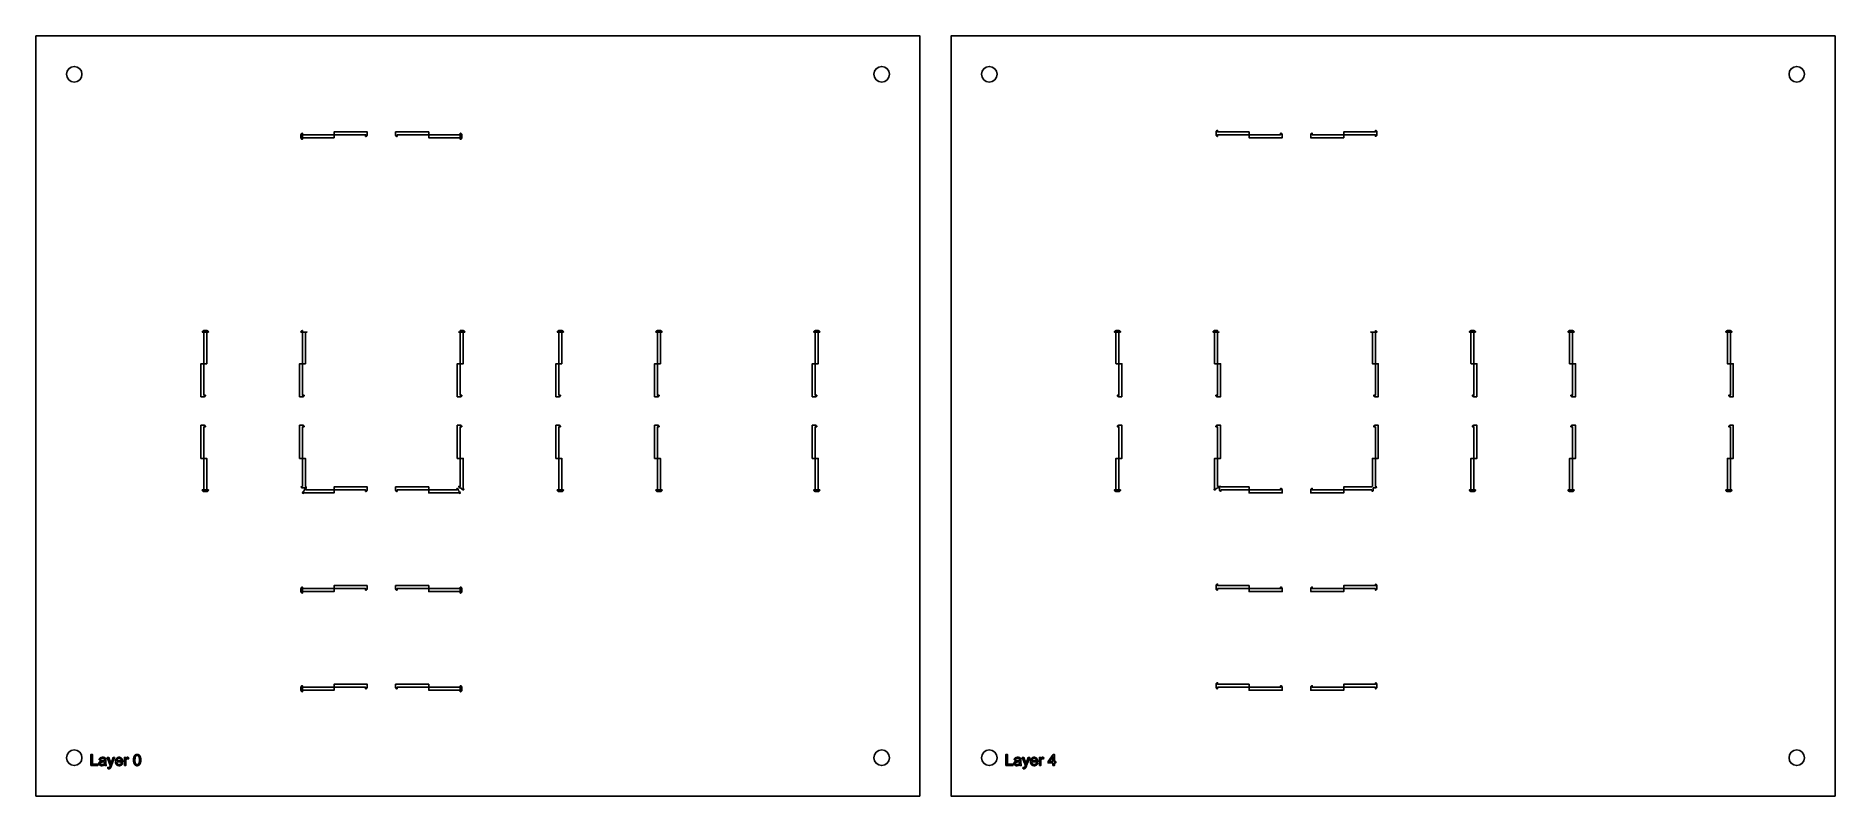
# Model space of a CAD drawing. Header units: metres. Extents: x -111 to 468, y -124 to 121.
import ezdxf

# ---------------------------------------------------------------- set-up
doc = ezdxf.new("R2010")
doc.units = ezdxf.units.M

msp = doc.modelspace()

# ---------------------------------------------------------------- linework, layer by layer
for points in [[(173.41, -123.91), (-111.21, -123.91), (-111.21, 120.71), (173.41, 120.71), (173.41, -123.91)], [(468.02, -123.91), (183.41, -123.91), (183.41, 120.71), (468.02, 120.71), (468.02, -123.91)], [(-96.4, 108.4), (-96.59, 109.36), (-97.13, 110.17), (-97.94, 110.71), (-98.9, 110.9), (-99.86, 110.71), (-100.67, 110.17), (-101.21, 109.36), (-101.4, 108.4), (-101.21, 107.44), (-100.67, 106.63), (-99.86, 106.09), (-98.9, 105.9), (-97.94, 106.09), (-97.13, 106.63), (-96.59, 107.44), (-96.4, 108.4)], [(163.6, 108.4), (163.41, 109.36), (162.87, 110.17), (162.06, 110.71), (161.1, 110.9), (160.14, 110.71), (159.33, 110.17), (158.79, 109.36), (158.6, 108.4), (158.79, 107.44), (159.33, 106.63), (160.14, 106.09), (161.1, 105.9), (162.06, 106.09), (162.87, 106.63), (163.41, 107.44), (163.6, 108.4)], [(198.22, 108.4), (198.03, 109.36), (197.48, 110.17), (196.67, 110.71), (195.72, 110.9), (194.76, 110.71), (193.95, 110.17), (193.41, 109.36), (193.22, 108.4), (193.41, 107.44), (193.95, 106.63), (194.76, 106.09), (195.72, 105.9), (196.67, 106.09), (197.48, 106.63), (198.03, 107.44), (198.22, 108.4)], [(458.22, 108.4), (458.03, 109.36), (457.48, 110.17), (456.67, 110.71), (455.72, 110.9), (454.76, 110.71), (453.95, 110.17), (453.41, 109.36), (453.22, 108.4), (453.41, 107.44), (453.95, 106.63), (454.76, 106.09), (455.72, 105.9), (456.67, 106.09), (457.48, 106.63), (458.03, 107.44), (458.22, 108.4)], [(-25.4, 87.45), (-25.4, 89.4), (-25.43, 89.4), (-25.43, 89.4), (-25.48, 89.39), (-25.48, 89.39), (-25.58, 89.36), (-25.58, 89.36), (-25.67, 89.31), (-25.67, 89.31), (-25.75, 89.25), (-25.75, 89.25), (-25.81, 89.17), (-25.81, 89.17), (-25.86, 89.08), (-25.86, 89.08), (-25.89, 88.98), (-25.89, 88.98), (-25.9, 88.93), (-25.9, 88.93), (-25.9, 88.88), (-25.9, 87.97), (-25.9, 87.92), (-25.9, 87.92), (-25.89, 87.87), (-25.89, 87.86), (-25.86, 87.77), (-25.86, 87.77), (-25.81, 87.68), (-25.81, 87.68), (-25.75, 87.6), (-25.75, 87.6), (-25.67, 87.54), (-25.67, 87.53), (-25.58, 87.49), (-25.58, 87.49), (-25.48, 87.46), (-25.48, 87.46), (-25.43, 87.45), (-25.43, 87.45), (-25.4, 87.45)], [(-25.38, 87.95), (-15.26, 87.95), (-15.25, 87.95), (-15.25, 87.95), (-15.24, 87.96), (-15.24, 87.97), (-15.24, 88.88), (-15.24, 88.89), (-15.25, 88.89), (-15.25, 88.9), (-15.26, 88.9), (-25.38, 88.9), (-25.39, 88.9), (-25.39, 88.89), (-25.4, 88.89), (-25.4, 88.88), (-25.4, 87.97), (-25.4, 87.96), (-25.39, 87.95), (-25.39, 87.95), (-25.38, 87.95)], [(-15.22, 88.9), (-5.1, 88.9), (-5.09, 88.9), (-5.09, 88.89), (-5.08, 88.89), (-5.08, 88.88), (-5.08, 88.4), (-4.98, 88.4), (-4.98, 88.4), (-4.8, 88.47), (-4.8, 88.47), (-4.67, 88.61), (-4.67, 88.61), (-4.59, 88.79), (-4.59, 88.79), (-4.58, 88.89), (-4.58, 89.77), (-4.58, 89.77), (-4.57, 89.82), (-4.57, 89.82), (-4.57, 89.85), (-4.57, 89.85), (-15.22, 89.85), (-15.23, 89.85), (-15.23, 89.85), (-15.24, 89.84), (-15.24, 89.83), (-15.24, 88.92), (-15.24, 88.91), (-15.23, 88.91), (-15.23, 88.9), (-15.22, 88.9)], [(5.08, 88.4), (5.08, 88.88), (5.08, 88.89), (5.09, 88.89), (5.09, 88.9), (5.1, 88.9), (15.22, 88.9), (15.23, 88.9), (15.23, 88.91), (15.24, 88.91), (15.24, 88.92), (15.24, 89.83), (15.24, 89.84), (15.23, 89.85), (15.23, 89.85), (15.22, 89.85), (4.57, 89.85), (4.57, 89.85), (4.57, 89.82), (4.57, 89.82), (4.58, 89.77), (4.58, 89.77), (4.58, 88.89), (4.59, 88.79), (4.59, 88.79), (4.67, 88.61), (4.67, 88.61), (4.8, 88.47), (4.8, 88.47), (4.98, 88.4), (4.98, 88.4), (5.08, 88.4)], [(15.24, 88.88), (15.24, 87.97), (15.24, 87.96), (15.25, 87.95), (15.25, 87.95), (15.26, 87.95), (25.38, 87.95), (25.39, 87.95), (25.39, 87.95), (25.4, 87.96), (25.4, 87.97), (25.4, 88.88), (25.4, 88.89), (25.39, 88.89), (25.39, 88.9), (25.38, 88.9), (15.26, 88.9), (15.25, 88.9), (15.25, 88.89), (15.24, 88.89), (15.24, 88.88)], [(25.4, 89.4), (25.4, 87.45), (25.43, 87.45), (25.43, 87.45), (25.48, 87.46), (25.48, 87.46), (25.58, 87.49), (25.58, 87.49), (25.67, 87.53), (25.67, 87.54), (25.75, 87.6), (25.75, 87.6), (25.81, 87.68), (25.81, 87.68), (25.86, 87.77), (25.86, 87.77), (25.89, 87.86), (25.89, 87.87), (25.9, 87.92), (25.9, 87.92), (25.9, 87.97), (25.9, 88.88), (25.9, 88.93), (25.9, 88.93), (25.89, 88.98), (25.89, 88.98), (25.86, 89.08), (25.86, 89.08), (25.81, 89.17), (25.81, 89.17), (25.75, 89.25), (25.75, 89.25), (25.67, 89.31), (25.67, 89.31), (25.58, 89.36), (25.58, 89.36), (25.48, 89.39), (25.48, 89.39), (25.43, 89.4), (25.43, 89.4), (25.4, 89.4)], [(269.22, 88.4), (269.22, 88.92), (269.22, 88.91), (269.22, 88.91), (269.23, 88.9), (269.24, 88.9), (279.36, 88.9), (279.36, 88.9), (279.37, 88.91), (279.37, 88.91), (279.38, 88.92), (279.38, 89.83), (279.37, 89.84), (279.37, 89.85), (279.36, 89.85), (279.36, 89.85), (269.24, 89.85), (269.23, 89.85), (269.22, 89.85), (269.22, 89.84), (269.22, 89.83), (269.22, 90.35), (269.19, 90.35), (269.19, 90.35), (269.14, 90.34), (269.13, 90.34), (269.04, 90.31), (269.04, 90.31), (268.95, 90.27), (268.94, 90.26), (268.87, 90.2), (268.87, 90.2), (268.81, 90.12), (268.8, 90.12), (268.76, 90.03), (268.76, 90.03), (268.73, 89.94), (268.73, 89.93), (268.72, 89.88), (268.72, 89.88), (268.72, 89.83), (268.72, 88.92), (268.72, 88.87), (268.72, 88.87), (268.73, 88.82), (268.73, 88.82), (268.76, 88.72), (268.76, 88.72), (268.8, 88.63), (268.81, 88.63), (268.87, 88.55), (268.87, 88.55), (268.94, 88.49), (268.95, 88.49), (269.04, 88.44), (269.04, 88.44), (269.13, 88.41), (269.14, 88.41), (269.19, 88.4), (269.19, 88.4), (269.22, 88.4)], [(279.38, 88.88), (279.38, 87.97), (279.38, 87.96), (279.38, 87.95), (279.39, 87.95), (279.4, 87.95), (290.04, 87.95), (290.04, 87.95), (290.05, 87.98), (290.05, 87.98), (290.03, 88.03), (290.03, 88.03), (290.03, 88.91), (290.03, 89.01), (290.03, 89.01), (289.95, 89.19), (289.95, 89.19), (289.81, 89.33), (289.81, 89.33), (289.63, 89.4), (289.63, 89.4), (289.54, 89.4), (289.54, 88.92), (289.53, 88.91), (289.53, 88.91), (289.52, 88.9), (289.51, 88.9), (279.4, 88.9), (279.39, 88.9), (279.38, 88.89), (279.38, 88.89), (279.38, 88.88)], [(299.19, 87.95), (309.84, 87.95), (309.84, 87.95), (309.85, 87.95), (309.85, 87.96), (309.86, 87.97), (309.86, 88.88), (309.85, 88.89), (309.85, 88.89), (309.84, 88.9), (309.84, 88.9), (299.72, 88.9), (299.71, 88.9), (299.7, 88.91), (299.7, 88.91), (299.7, 88.92), (299.7, 89.4), (299.6, 89.4), (299.6, 89.4), (299.42, 89.33), (299.42, 89.33), (299.28, 89.19), (299.28, 89.19), (299.21, 89.01), (299.21, 89.01), (299.2, 88.91), (299.2, 88.03), (299.2, 88.03), (299.19, 87.98), (299.19, 87.98), (299.19, 87.95), (299.19, 87.95)], [(320.02, 90.35), (320.02, 89.83), (320.01, 89.84), (320.01, 89.85), (320, 89.85), (320, 89.85), (309.88, 89.85), (309.87, 89.85), (309.86, 89.85), (309.86, 89.84), (309.86, 89.83), (309.86, 88.92), (309.86, 88.91), (309.86, 88.91), (309.87, 88.9), (309.88, 88.9), (320, 88.9), (320, 88.9), (320.01, 88.91), (320.01, 88.91), (320.02, 88.92), (320.02, 88.4), (320.04, 88.4), (320.04, 88.4), (320.09, 88.41), (320.1, 88.41), (320.19, 88.44), (320.19, 88.44), (320.28, 88.49), (320.29, 88.49), (320.36, 88.55), (320.36, 88.55), (320.42, 88.63), (320.43, 88.63), (320.48, 88.72), (320.48, 88.72), (320.5, 88.82), (320.51, 88.82), (320.51, 88.87), (320.51, 88.87), (320.51, 88.92), (320.51, 89.83), (320.51, 89.88), (320.51, 89.88), (320.51, 89.93), (320.5, 89.94), (320.48, 90.03), (320.48, 90.03), (320.43, 90.12), (320.42, 90.12), (320.36, 90.2), (320.36, 90.2), (320.29, 90.26), (320.28, 90.27), (320.19, 90.31), (320.19, 90.31), (320.1, 90.34), (320.09, 90.34), (320.04, 90.35), (320.04, 90.35), (320.02, 90.35)], [(-57.65, 25.4), (-55.7, 25.4), (-55.7, 25.43), (-55.7, 25.43), (-55.71, 25.48), (-55.71, 25.48), (-55.74, 25.58), (-55.74, 25.58), (-55.78, 25.67), (-55.79, 25.67), (-55.85, 25.75), (-55.85, 25.75), (-55.93, 25.81), (-55.93, 25.81), (-56.02, 25.86), (-56.02, 25.86), (-56.11, 25.89), (-56.12, 25.89), (-56.17, 25.9), (-56.17, 25.9), (-56.22, 25.9), (-57.13, 25.9), (-57.18, 25.9), (-57.18, 25.9), (-57.23, 25.89), (-57.23, 25.89), (-57.33, 25.86), (-57.33, 25.86), (-57.42, 25.81), (-57.42, 25.81), (-57.5, 25.75), (-57.5, 25.75), (-57.56, 25.67), (-57.56, 25.67), (-57.61, 25.58), (-57.61, 25.58), (-57.64, 25.48), (-57.64, 25.48), (-57.65, 25.43), (-57.65, 25.43), (-57.65, 25.4)], [(-57.13, 15.24), (-57.13, 15.24), (-56.22, 15.24), (-56.21, 15.24), (-56.2, 15.25), (-56.2, 15.25), (-56.2, 15.26), (-56.2, 25.38), (-56.2, 25.39), (-56.2, 25.39), (-56.21, 25.4), (-56.22, 25.4), (-57.13, 25.4), (-57.14, 25.4), (-57.14, 25.39), (-57.15, 25.39), (-57.15, 25.38), (-57.15, 15.26), (-57.15, 15.25), (-57.14, 15.25), (-57.14, 15.24), (-57.13, 15.24), (-57.13, 15.24)], [(-25.39, 25.42), (-25.39, 25.42), (-25.4, 25.42), (-25.4, 25.43), (-25.4, 25.43), (-25.4, 25.9), (-25.43, 25.9), (-25.43, 25.9), (-25.48, 25.89), (-25.48, 25.89), (-25.58, 25.86), (-25.58, 25.86), (-25.67, 25.81), (-25.67, 25.81), (-25.75, 25.75), (-25.75, 25.75), (-25.81, 25.67), (-25.81, 25.67), (-25.86, 25.58), (-25.86, 25.58), (-25.89, 25.48), (-25.89, 25.48), (-25.9, 25.43), (-25.9, 25.43), (-25.9, 25.4), (-23.95, 25.4), (-23.95, 25.42), (-23.95, 25.42), (-25.39, 25.42)], [(-25.38, 15.24), (-24.47, 15.24), (-24.46, 15.24), (-24.45, 15.25), (-24.45, 15.25), (-24.45, 15.26), (-24.45, 25.38), (-24.45, 25.39), (-24.45, 25.39), (-24.46, 25.4), (-24.47, 25.4), (-25.38, 25.4), (-25.39, 25.4), (-25.39, 25.39), (-25.4, 25.39), (-25.4, 25.38), (-25.4, 15.26), (-25.4, 15.25), (-25.39, 15.25), (-25.39, 15.24), (-25.38, 15.24)], [(25.4, 25.9), (25.4, 25.43), (25.4, 25.43), (25.4, 25.42), (25.39, 25.42), (25.39, 25.42), (24.9, 25.42), (24.9, 25.42), (24.9, 25.4), (26.85, 25.4), (26.85, 25.43), (26.85, 25.43), (26.84, 25.48), (26.84, 25.48), (26.81, 25.58), (26.81, 25.58), (26.77, 25.67), (26.76, 25.67), (26.7, 25.75), (26.7, 25.75), (26.62, 25.81), (26.62, 25.81), (26.53, 25.86), (26.53, 25.86), (26.44, 25.89), (26.43, 25.89), (26.38, 25.9), (26.38, 25.9), (26.33, 25.9), (25.42, 25.9), (25.4, 25.9), (25.4, 25.9)], [(25.42, 15.24), (26.33, 15.24), (26.34, 15.24), (26.35, 15.25), (26.35, 15.25), (26.35, 15.26), (26.35, 25.38), (26.35, 25.39), (26.35, 25.39), (26.34, 25.4), (26.33, 25.4), (25.42, 25.4), (25.41, 25.4), (25.41, 25.39), (25.4, 25.39), (25.4, 25.38), (25.4, 15.26), (25.4, 15.25), (25.41, 15.25), (25.41, 15.24), (25.42, 15.24)], [(56.65, 25.4), (58.6, 25.4), (58.6, 25.43), (58.6, 25.43), (58.59, 25.48), (58.59, 25.48), (58.56, 25.58), (58.56, 25.58), (58.52, 25.67), (58.51, 25.67), (58.45, 25.75), (58.45, 25.75), (58.37, 25.81), (58.37, 25.81), (58.28, 25.86), (58.28, 25.86), (58.19, 25.89), (58.18, 25.89), (58.13, 25.9), (58.13, 25.9), (58.08, 25.9), (57.17, 25.9), (57.12, 25.9), (57.12, 25.9), (57.07, 25.89), (57.07, 25.89), (56.97, 25.86), (56.97, 25.86), (56.88, 25.81), (56.88, 25.81), (56.8, 25.75), (56.8, 25.75), (56.74, 25.67), (56.74, 25.67), (56.69, 25.58), (56.69, 25.58), (56.66, 25.48), (56.66, 25.48), (56.65, 25.43), (56.65, 25.43), (56.65, 25.4)], [(57.17, 15.24), (57.17, 15.24), (58.08, 15.24), (58.09, 15.24), (58.1, 15.25), (58.1, 15.25), (58.1, 15.26), (58.1, 25.38), (58.1, 25.39), (58.1, 25.39), (58.09, 25.4), (58.08, 25.4), (57.17, 25.4), (57.16, 25.4), (57.16, 25.39), (57.15, 25.39), (57.15, 25.38), (57.15, 15.26), (57.15, 15.25), (57.16, 15.25), (57.16, 15.24), (57.17, 15.24), (57.17, 15.24)], [(88.4, 25.4), (90.35, 25.4), (90.35, 25.43), (90.35, 25.43), (90.34, 25.48), (90.34, 25.48), (90.31, 25.58), (90.31, 25.58), (90.27, 25.67), (90.26, 25.67), (90.2, 25.75), (90.2, 25.75), (90.12, 25.81), (90.12, 25.81), (90.03, 25.86), (90.03, 25.86), (89.94, 25.89), (89.93, 25.89), (89.88, 25.9), (89.88, 25.9), (89.83, 25.9), (88.92, 25.9), (88.87, 25.9), (88.87, 25.9), (88.82, 25.89), (88.82, 25.89), (88.72, 25.86), (88.72, 25.86), (88.63, 25.81), (88.63, 25.81), (88.55, 25.75), (88.55, 25.75), (88.49, 25.67), (88.49, 25.67), (88.44, 25.58), (88.44, 25.58), (88.41, 25.48), (88.41, 25.48), (88.4, 25.43), (88.4, 25.43), (88.4, 25.4)], [(88.92, 15.24), (89.83, 15.24), (89.84, 15.24), (89.85, 15.25), (89.85, 15.25), (89.85, 15.26), (89.85, 25.38), (89.85, 25.39), (89.85, 25.39), (89.84, 25.4), (89.83, 25.4), (88.92, 25.4), (88.91, 25.4), (88.91, 25.39), (88.9, 25.39), (88.9, 25.38), (88.9, 15.26), (88.9, 15.25), (88.91, 15.25), (88.91, 15.24), (88.92, 15.24)], [(139.2, 25.4), (141.15, 25.4), (141.15, 25.43), (141.15, 25.43), (141.14, 25.48), (141.14, 25.48), (141.11, 25.58), (141.11, 25.58), (141.07, 25.67), (141.06, 25.67), (141, 25.75), (141, 25.75), (140.92, 25.81), (140.92, 25.81), (140.83, 25.86), (140.83, 25.86), (140.74, 25.89), (140.73, 25.89), (140.68, 25.9), (140.68, 25.9), (140.63, 25.9), (139.72, 25.9), (139.67, 25.9), (139.67, 25.9), (139.62, 25.89), (139.62, 25.89), (139.52, 25.86), (139.52, 25.86), (139.43, 25.81), (139.43, 25.81), (139.35, 25.75), (139.35, 25.75), (139.29, 25.67), (139.29, 25.67), (139.24, 25.58), (139.24, 25.58), (139.21, 25.48), (139.21, 25.48), (139.2, 25.43), (139.2, 25.43), (139.2, 25.4)], [(139.72, 15.24), (139.72, 15.24), (140.63, 15.24), (140.64, 15.24), (140.65, 15.25), (140.65, 15.25), (140.65, 15.26), (140.65, 25.38), (140.65, 25.39), (140.65, 25.39), (140.64, 25.4), (140.63, 25.4), (139.72, 25.4), (139.71, 25.4), (139.71, 25.39), (139.7, 25.39), (139.7, 25.38), (139.7, 15.26), (139.7, 15.25), (139.71, 15.24), (139.71, 15.24), (139.72, 15.24)], [(236.02, 25.4), (237.96, 25.4), (237.96, 25.43), (237.96, 25.43), (237.96, 25.48), (237.95, 25.48), (237.93, 25.58), (237.93, 25.58), (237.88, 25.67), (237.87, 25.67), (237.81, 25.75), (237.81, 25.75), (237.74, 25.81), (237.73, 25.81), (237.64, 25.86), (237.64, 25.86), (237.55, 25.89), (237.54, 25.89), (237.49, 25.9), (237.49, 25.9), (237.45, 25.9), (236.53, 25.9), (236.48, 25.9), (236.48, 25.9), (236.44, 25.89), (236.43, 25.89), (236.33, 25.86), (236.33, 25.86), (236.25, 25.81), (236.24, 25.81), (236.17, 25.75), (236.17, 25.75), (236.1, 25.67), (236.1, 25.67), (236.05, 25.58), (236.05, 25.58), (236.03, 25.48), (236.02, 25.48), (236.02, 25.43), (236.02, 25.43), (236.02, 25.4)], [(237.45, 15.24), (237.45, 15.24), (237.45, 15.24), (237.46, 15.25), (237.46, 15.25), (237.47, 15.26), (237.47, 25.38), (237.46, 25.39), (237.46, 25.39), (237.45, 25.4), (237.45, 25.4), (236.53, 25.4), (236.53, 25.4), (236.52, 25.39), (236.51, 25.39), (236.51, 25.38), (236.51, 15.26), (236.51, 15.25), (236.52, 15.25), (236.53, 15.24), (236.53, 15.24), (237.45, 15.24), (237.45, 15.24)], [(269.23, 25.42), (269.22, 25.42), (269.22, 25.42), (269.22, 25.43), (269.22, 25.43), (269.22, 25.9), (269.22, 25.9), (269.2, 25.9), (268.28, 25.9), (268.23, 25.9), (268.23, 25.9), (268.19, 25.89), (268.18, 25.89), (268.08, 25.86), (268.08, 25.86), (268, 25.81), (267.99, 25.81), (267.92, 25.75), (267.92, 25.75), (267.85, 25.67), (267.85, 25.67), (267.8, 25.58), (267.8, 25.58), (267.78, 25.48), (267.77, 25.48), (267.77, 25.43), (267.77, 25.43), (267.77, 25.4), (269.71, 25.4), (269.71, 25.42), (269.71, 25.42), (269.23, 25.42)], [(269.22, 15.26), (269.22, 25.38), (269.21, 25.39), (269.21, 25.39), (269.2, 25.4), (269.2, 25.4), (268.28, 25.4), (268.28, 25.4), (268.27, 25.39), (268.26, 25.39), (268.26, 25.38), (268.26, 15.26), (268.26, 15.25), (268.27, 15.25), (268.28, 15.24), (268.28, 15.24), (269.2, 15.24), (269.2, 15.24), (269.21, 15.25), (269.21, 15.25), (269.22, 15.26)], [(320.02, 25.9), (320.02, 25.43), (320.01, 25.43), (320.01, 25.42), (320.01, 25.42), (320.01, 25.42), (318.57, 25.42), (318.57, 25.42), (318.57, 25.4), (320.51, 25.4), (320.51, 25.43), (320.51, 25.43), (320.51, 25.48), (320.5, 25.48), (320.48, 25.58), (320.48, 25.58), (320.43, 25.67), (320.42, 25.67), (320.36, 25.75), (320.36, 25.75), (320.29, 25.81), (320.28, 25.81), (320.19, 25.86), (320.19, 25.86), (320.1, 25.89), (320.09, 25.89), (320.04, 25.9), (320.04, 25.9), (320.02, 25.9)], [(320.02, 15.26), (320.02, 25.38), (320.01, 25.39), (320.01, 25.39), (320, 25.4), (320, 25.4), (319.08, 25.4), (319.08, 25.4), (319.07, 25.39), (319.06, 25.39), (319.06, 25.38), (319.06, 15.26), (319.06, 15.25), (319.07, 15.25), (319.08, 15.24), (319.08, 15.24), (320, 15.24), (320, 15.24), (320.01, 15.25), (320.01, 15.25), (320.02, 15.26)], [(350.32, 25.4), (352.26, 25.4), (352.26, 25.43), (352.26, 25.43), (352.26, 25.48), (352.25, 25.48), (352.23, 25.58), (352.23, 25.58), (352.18, 25.67), (352.17, 25.67), (352.11, 25.75), (352.11, 25.75), (352.04, 25.81), (352.03, 25.81), (351.94, 25.86), (351.94, 25.86), (351.85, 25.89), (351.84, 25.89), (351.79, 25.9), (351.79, 25.9), (351.75, 25.9), (350.83, 25.9), (350.78, 25.9), (350.78, 25.9), (350.74, 25.89), (350.73, 25.89), (350.63, 25.86), (350.63, 25.86), (350.55, 25.81), (350.54, 25.81), (350.47, 25.75), (350.47, 25.75), (350.4, 25.67), (350.4, 25.67), (350.35, 25.58), (350.35, 25.58), (350.33, 25.48), (350.32, 25.48), (350.32, 25.43), (350.32, 25.43), (350.32, 25.4)], [(351.75, 15.24), (351.75, 15.24), (351.75, 15.24), (351.76, 15.25), (351.76, 15.25), (351.77, 15.26), (351.77, 25.38), (351.76, 25.39), (351.76, 25.39), (351.75, 25.4), (351.75, 25.4), (350.83, 25.4), (350.83, 25.4), (350.82, 25.39), (350.81, 25.39), (350.81, 25.38), (350.81, 15.26), (350.81, 15.25), (350.82, 15.25), (350.83, 15.24), (350.83, 15.24), (351.75, 15.24), (351.75, 15.24)], [(382.07, 25.4), (384.01, 25.4), (384.01, 25.43), (384.01, 25.43), (384.01, 25.48), (384, 25.48), (383.98, 25.58), (383.98, 25.58), (383.93, 25.67), (383.92, 25.67), (383.86, 25.75), (383.86, 25.75), (383.79, 25.81), (383.78, 25.81), (383.69, 25.86), (383.69, 25.86), (383.6, 25.89), (383.59, 25.89), (383.54, 25.9), (383.54, 25.9), (383.5, 25.9), (382.58, 25.9), (382.53, 25.9), (382.53, 25.9), (382.49, 25.89), (382.48, 25.89), (382.38, 25.86), (382.38, 25.86), (382.3, 25.81), (382.29, 25.81), (382.22, 25.75), (382.22, 25.75), (382.15, 25.67), (382.15, 25.67), (382.1, 25.58), (382.1, 25.58), (382.08, 25.48), (382.07, 25.48), (382.07, 25.43), (382.07, 25.43), (382.07, 25.4)], [(383.52, 15.26), (383.52, 25.38), (383.51, 25.39), (383.51, 25.39), (383.5, 25.4), (383.5, 25.4), (382.58, 25.4), (382.58, 25.4), (382.57, 25.39), (382.56, 25.39), (382.56, 25.38), (382.56, 15.26), (382.56, 15.25), (382.57, 15.25), (382.58, 15.24), (382.58, 15.24), (383.5, 15.24), (383.5, 15.24), (383.51, 15.25), (383.51, 15.25), (383.52, 15.26)], [(432.87, 25.4), (434.81, 25.4), (434.81, 25.43), (434.81, 25.43), (434.81, 25.48), (434.8, 25.48), (434.78, 25.58), (434.78, 25.58), (434.73, 25.67), (434.72, 25.67), (434.66, 25.75), (434.66, 25.75), (434.59, 25.81), (434.58, 25.81), (434.49, 25.86), (434.49, 25.86), (434.4, 25.89), (434.39, 25.89), (434.34, 25.9), (434.34, 25.9), (434.3, 25.9), (433.38, 25.9), (433.33, 25.9), (433.33, 25.9), (433.29, 25.89), (433.28, 25.89), (433.18, 25.86), (433.18, 25.86), (433.1, 25.81), (433.09, 25.81), (433.02, 25.75), (433.02, 25.75), (432.95, 25.67), (432.95, 25.67), (432.9, 25.58), (432.9, 25.58), (432.88, 25.48), (432.87, 25.48), (432.87, 25.43), (432.87, 25.43), (432.87, 25.4)], [(434.3, 15.24), (434.3, 15.24), (434.31, 15.24), (434.31, 15.25), (434.32, 15.26), (434.32, 25.38), (434.31, 25.39), (434.31, 25.39), (434.3, 25.4), (434.3, 25.4), (433.38, 25.4), (433.38, 25.4), (433.37, 25.39), (433.36, 25.39), (433.36, 25.38), (433.36, 15.26), (433.36, 15.25), (433.37, 15.25), (433.38, 15.24), (433.38, 15.24), (434.3, 15.24), (434.3, 15.24)], [(-56.65, 5.08), (-57.13, 5.08), (-57.14, 5.08), (-57.14, 5.09), (-57.15, 5.09), (-57.15, 5.1), (-57.15, 15.22), (-57.15, 15.23), (-57.16, 15.23), (-57.16, 15.24), (-57.17, 15.24), (-57.17, 15.24), (-57.17, 15.24), (-58.08, 15.24), (-58.09, 15.24), (-58.1, 15.23), (-58.1, 15.23), (-58.1, 15.22), (-58.1, 4.58), (-58.06, 4.58), (-58.06, 4.58), (-57.14, 4.58), (-57.04, 4.59), (-57.04, 4.59), (-56.86, 4.67), (-56.86, 4.67), (-56.72, 4.8), (-56.72, 4.8), (-56.65, 4.98), (-56.65, 4.98), (-56.65, 5.08), (-56.65, 5.08)], [(-24.9, 5.08), (-25.38, 5.08), (-25.39, 5.08), (-25.39, 5.09), (-25.4, 5.09), (-25.4, 5.1), (-25.4, 15.22), (-25.4, 15.23), (-25.41, 15.23), (-25.41, 15.24), (-25.42, 15.24), (-26.33, 15.24), (-26.34, 15.24), (-26.35, 15.23), (-26.35, 15.23), (-26.35, 15.22), (-26.35, 4.57), (-26.35, 4.57), (-26.32, 4.57), (-26.32, 4.57), (-26.27, 4.58), (-26.27, 4.58), (-25.39, 4.58), (-25.29, 4.59), (-25.29, 4.59), (-25.11, 4.67), (-25.11, 4.67), (-24.97, 4.8), (-24.97, 4.8), (-24.9, 4.98), (-24.9, 4.98), (-24.9, 5.08)], [(25.9, 5.08), (25.42, 5.08), (25.41, 5.08), (25.41, 5.09), (25.4, 5.09), (25.4, 5.1), (25.4, 15.22), (25.4, 15.23), (25.39, 15.23), (25.39, 15.24), (25.38, 15.24), (24.47, 15.24), (24.46, 15.24), (24.45, 15.23), (24.45, 15.23), (24.45, 15.22), (24.45, 4.57), (24.45, 4.57), (24.48, 4.57), (24.48, 4.57), (24.53, 4.58), (24.53, 4.58), (25.41, 4.58), (25.51, 4.59), (25.51, 4.59), (25.69, 4.67), (25.69, 4.67), (25.83, 4.8), (25.83, 4.8), (25.9, 4.98), (25.9, 4.98), (25.9, 5.08)], [(57.65, 5.08), (57.17, 5.08), (57.16, 5.08), (57.16, 5.09), (57.15, 5.09), (57.15, 5.1), (57.15, 15.22), (57.15, 15.23), (57.14, 15.23), (57.14, 15.24), (57.13, 15.24), (57.13, 15.24), (57.13, 15.24), (56.22, 15.24), (56.21, 15.24), (56.2, 15.23), (56.2, 15.23), (56.2, 15.22), (56.2, 4.58), (56.24, 4.58), (56.24, 4.58), (57.16, 4.58), (57.26, 4.59), (57.26, 4.59), (57.44, 4.67), (57.44, 4.67), (57.58, 4.8), (57.58, 4.8), (57.65, 4.98), (57.65, 4.98), (57.65, 5.08), (57.65, 5.08)], [(89.4, 5.08), (88.92, 5.08), (88.91, 5.08), (88.91, 5.09), (88.9, 5.09), (88.9, 5.1), (88.9, 15.22), (88.9, 15.23), (88.89, 15.23), (88.89, 15.24), (88.88, 15.24), (87.97, 15.24), (87.96, 15.24), (87.95, 15.23), (87.95, 15.23), (87.95, 15.22), (87.95, 4.57), (87.95, 4.57), (87.98, 4.57), (87.98, 4.57), (88.03, 4.58), (88.03, 4.58), (88.91, 4.58), (89.01, 4.59), (89.01, 4.59), (89.19, 4.67), (89.19, 4.67), (89.33, 4.8), (89.33, 4.8), (89.4, 4.98), (89.4, 4.98), (89.4, 5.08)], [(140.2, 5.08), (139.72, 5.08), (139.71, 5.08), (139.71, 5.09), (139.7, 5.09), (139.7, 5.1), (139.7, 15.22), (139.7, 15.23), (139.69, 15.24), (139.69, 15.24), (139.68, 15.24), (139.68, 15.24), (138.77, 15.24), (138.76, 15.24), (138.75, 15.23), (138.75, 15.23), (138.75, 15.22), (138.75, 4.57), (138.75, 4.57), (138.78, 4.57), (138.78, 4.57), (138.83, 4.58), (138.83, 4.58), (139.71, 4.58), (139.81, 4.59), (139.81, 4.59), (139.99, 4.67), (139.99, 4.67), (140.13, 4.8), (140.13, 4.8), (140.2, 4.98), (140.2, 4.98), (140.2, 5.08)], [(238.42, 4.58), (238.42, 15.22), (238.42, 15.23), (238.41, 15.23), (238.41, 15.24), (238.4, 15.24), (237.49, 15.24), (237.48, 15.24), (237.47, 15.23), (237.47, 15.23), (237.47, 15.22), (237.47, 5.1), (237.46, 5.09), (237.46, 5.09), (237.45, 5.08), (237.44, 5.08), (236.96, 5.08), (236.96, 5.08), (236.96, 4.98), (236.96, 4.98), (237.04, 4.8), (237.04, 4.8), (237.18, 4.67), (237.18, 4.67), (237.36, 4.59), (237.36, 4.59), (237.45, 4.58), (238.38, 4.58), (238.38, 4.58), (238.42, 4.58)], [(270.17, 4.57), (270.17, 15.22), (270.17, 15.23), (270.16, 15.23), (270.16, 15.24), (270.15, 15.24), (269.24, 15.24), (269.23, 15.24), (269.22, 15.23), (269.22, 15.23), (269.22, 15.22), (269.22, 5.1), (269.21, 5.09), (269.21, 5.09), (269.2, 5.08), (269.19, 5.08), (268.71, 5.08), (268.71, 4.98), (268.71, 4.98), (268.79, 4.8), (268.79, 4.8), (268.93, 4.67), (268.93, 4.67), (269.11, 4.59), (269.11, 4.59), (269.2, 4.58), (270.09, 4.58), (270.09, 4.58), (270.13, 4.57), (270.13, 4.57), (270.17, 4.57), (270.17, 4.57)], [(320.97, 4.57), (320.97, 15.22), (320.97, 15.23), (320.96, 15.23), (320.96, 15.24), (320.95, 15.24), (320.04, 15.24), (320.03, 15.24), (320.02, 15.23), (320.02, 15.23), (320.02, 15.22), (320.02, 5.1), (320.01, 5.09), (320.01, 5.09), (320, 5.08), (319.99, 5.08), (319.51, 5.08), (319.51, 4.98), (319.51, 4.98), (319.59, 4.8), (319.59, 4.8), (319.73, 4.67), (319.73, 4.67), (319.91, 4.59), (319.91, 4.59), (320, 4.58), (320.89, 4.58), (320.89, 4.58), (320.93, 4.57), (320.93, 4.57), (320.97, 4.57), (320.97, 4.57)], [(352.72, 4.58), (352.72, 15.22), (352.72, 15.23), (352.71, 15.23), (352.71, 15.24), (352.7, 15.24), (351.79, 15.24), (351.78, 15.24), (351.77, 15.23), (351.77, 15.23), (351.77, 15.22), (351.77, 5.1), (351.76, 5.09), (351.76, 5.09), (351.75, 5.08), (351.74, 5.08), (351.26, 5.08), (351.26, 5.08), (351.26, 4.98), (351.26, 4.98), (351.34, 4.8), (351.34, 4.8), (351.48, 4.67), (351.48, 4.67), (351.66, 4.59), (351.66, 4.59), (351.75, 4.58), (352.68, 4.58), (352.68, 4.58), (352.72, 4.58)], [(384.47, 4.57), (384.47, 15.22), (384.47, 15.23), (384.46, 15.23), (384.46, 15.24), (384.45, 15.24), (383.54, 15.24), (383.53, 15.24), (383.52, 15.23), (383.52, 15.23), (383.52, 15.22), (383.52, 5.1), (383.51, 5.09), (383.51, 5.09), (383.5, 5.08), (383.49, 5.08), (383.01, 5.08), (383.01, 4.98), (383.01, 4.98), (383.09, 4.8), (383.09, 4.8), (383.23, 4.67), (383.23, 4.67), (383.41, 4.59), (383.41, 4.59), (383.5, 4.58), (384.39, 4.58), (384.39, 4.58), (384.43, 4.57), (384.43, 4.57), (384.47, 4.57), (384.47, 4.57)], [(435.27, 4.57), (435.27, 15.22), (435.27, 15.23), (435.26, 15.23), (435.26, 15.24), (435.25, 15.24), (434.34, 15.24), (434.33, 15.24), (434.32, 15.23), (434.32, 15.23), (434.32, 15.22), (434.32, 5.1), (434.31, 5.09), (434.31, 5.09), (434.3, 5.08), (434.29, 5.08), (433.81, 5.08), (433.81, 4.98), (433.81, 4.98), (433.89, 4.8), (433.89, 4.8), (434.03, 4.67), (434.03, 4.67), (434.21, 4.59), (434.21, 4.59), (434.3, 4.58), (435.19, 4.58), (435.19, 4.58), (435.23, 4.57), (435.23, 4.57), (435.27, 4.57), (435.27, 4.57)], [(-58.08, -15.24), (-57.17, -15.24), (-57.16, -15.24), (-57.16, -15.23), (-57.15, -15.23), (-57.15, -15.22), (-57.15, -5.1), (-57.15, -5.09), (-57.14, -5.09), (-57.14, -5.08), (-57.13, -5.08), (-56.65, -5.08), (-56.65, -5.08), (-56.65, -4.98), (-56.65, -4.98), (-56.72, -4.8), (-56.72, -4.8), (-56.86, -4.67), (-56.86, -4.67), (-57.04, -4.59), (-57.04, -4.59), (-57.14, -4.58), (-58.06, -4.58), (-58.06, -4.58), (-58.1, -4.58), (-58.1, -15.22), (-58.1, -15.23), (-58.1, -15.23), (-58.09, -15.24), (-58.08, -15.24)], [(-26.33, -15.24), (-25.42, -15.24), (-25.41, -15.24), (-25.41, -15.23), (-25.4, -15.23), (-25.4, -15.22), (-25.4, -5.1), (-25.4, -5.09), (-25.39, -5.09), (-25.39, -5.08), (-25.38, -5.08), (-24.9, -5.08), (-24.9, -4.98), (-24.9, -4.98), (-24.97, -4.8), (-24.97, -4.8), (-25.11, -4.67), (-25.11, -4.67), (-25.29, -4.59), (-25.29, -4.59), (-25.39, -4.58), (-26.27, -4.58), (-26.27, -4.58), (-26.32, -4.57), (-26.32, -4.57), (-26.35, -4.57), (-26.35, -4.57), (-26.35, -15.22), (-26.35, -15.23), (-26.35, -15.23), (-26.34, -15.24), (-26.33, -15.24)], [(25.4, -15.22), (25.4, -5.1), (25.4, -5.09), (25.41, -5.09), (25.41, -5.08), (25.42, -5.08), (25.9, -5.08), (25.9, -4.98), (25.9, -4.98), (25.83, -4.8), (25.83, -4.8), (25.69, -4.67), (25.69, -4.67), (25.51, -4.59), (25.51, -4.59), (25.41, -4.58), (24.53, -4.58), (24.53, -4.58), (24.48, -4.57), (24.48, -4.57), (24.45, -4.57), (24.45, -4.57), (24.45, -15.22), (24.45, -15.23), (24.45, -15.23), (24.46, -15.24), (24.47, -15.24), (25.38, -15.24), (25.39, -15.24), (25.39, -15.23), (25.4, -15.23), (25.4, -15.22)], [(56.22, -15.24), (57.13, -15.24), (57.14, -15.24), (57.14, -15.23), (57.15, -15.23), (57.15, -15.22), (57.15, -5.1), (57.15, -5.09), (57.16, -5.09), (57.16, -5.08), (57.17, -5.08), (57.65, -5.08), (57.65, -5.08), (57.65, -4.98), (57.65, -4.98), (57.58, -4.8), (57.58, -4.8), (57.44, -4.67), (57.44, -4.67), (57.26, -4.59), (57.26, -4.59), (57.16, -4.58), (56.24, -4.58), (56.24, -4.58), (56.2, -4.58), (56.2, -15.22), (56.2, -15.23), (56.2, -15.23), (56.21, -15.24), (56.22, -15.24)], [(87.97, -15.24), (88.88, -15.24), (88.89, -15.24), (88.89, -15.23), (88.9, -15.23), (88.9, -15.22), (88.9, -5.1), (88.9, -5.09), (88.91, -5.09), (88.91, -5.08), (88.92, -5.08), (89.4, -5.08), (89.4, -4.98), (89.4, -4.98), (89.33, -4.8), (89.33, -4.8), (89.19, -4.67), (89.19, -4.67), (89.01, -4.59), (89.01, -4.59), (88.91, -4.58), (88.03, -4.58), (88.03, -4.58), (87.98, -4.57), (87.98, -4.57), (87.95, -4.57), (87.95, -4.57), (87.95, -15.22), (87.95, -15.23), (87.95, -15.23), (87.96, -15.24), (87.97, -15.24)], [(138.77, -15.24), (139.68, -15.24), (139.69, -15.24), (139.69, -15.23), (139.7, -15.23), (139.7, -15.22), (139.7, -5.1), (139.7, -5.09), (139.71, -5.09), (139.71, -5.08), (139.72, -5.08), (140.2, -5.08), (140.2, -4.98), (140.2, -4.98), (140.13, -4.8), (140.13, -4.8), (139.99, -4.67), (139.99, -4.67), (139.81, -4.59), (139.81, -4.59), (139.71, -4.58), (138.83, -4.58), (138.83, -4.58), (138.78, -4.57), (138.78, -4.57), (138.75, -4.57), (138.75, -4.57), (138.75, -15.22), (138.75, -15.23), (138.75, -15.23), (138.76, -15.24), (138.77, -15.24)], [(237.49, -15.24), (237.49, -15.24), (238.4, -15.24), (238.41, -15.24), (238.41, -15.23), (238.42, -15.23), (238.42, -15.22), (238.42, -4.58), (238.38, -4.58), (238.38, -4.58), (237.45, -4.58), (237.36, -4.59), (237.36, -4.59), (237.18, -4.67), (237.18, -4.67), (237.04, -4.8), (237.04, -4.8), (236.96, -4.98), (236.96, -4.98), (236.96, -5.08), (236.96, -5.08), (237.44, -5.08), (237.45, -5.08), (237.46, -5.09), (237.46, -5.09), (237.47, -5.1), (237.47, -15.22), (237.47, -15.23), (237.47, -15.23), (237.48, -15.24), (237.48, -15.24), (237.49, -15.24)], [(269.24, -15.24), (270.15, -15.24), (270.16, -15.24), (270.16, -15.23), (270.17, -15.23), (270.17, -15.22), (270.17, -4.57), (270.17, -4.57), (270.13, -4.57), (270.13, -4.57), (270.09, -4.58), (270.09, -4.58), (269.2, -4.58), (269.11, -4.59), (269.11, -4.59), (268.93, -4.67), (268.93, -4.67), (268.79, -4.8), (268.79, -4.8), (268.71, -4.98), (268.71, -4.98), (268.71, -5.08), (269.19, -5.08), (269.2, -5.08), (269.21, -5.09), (269.21, -5.09), (269.22, -5.1), (269.22, -15.22), (269.22, -15.23), (269.22, -15.23), (269.23, -15.24), (269.24, -15.24)], [(320.04, -15.24), (320.95, -15.24), (320.96, -15.24), (320.96, -15.23), (320.97, -15.23), (320.97, -15.22), (320.97, -4.57), (320.97, -4.57), (320.93, -4.57), (320.93, -4.57), (320.89, -4.58), (320.89, -4.58), (320, -4.58), (319.91, -4.59), (319.91, -4.59), (319.73, -4.67), (319.73, -4.67), (319.59, -4.8), (319.59, -4.8), (319.51, -4.98), (319.51, -4.98), (319.51, -5.08), (319.99, -5.08), (320, -5.08), (320.01, -5.09), (320.01, -5.09), (320.02, -5.1), (320.02, -15.22), (320.02, -15.23), (320.02, -15.23), (320.03, -15.24), (320.04, -15.24)], [(351.79, -15.24), (351.79, -15.24), (352.7, -15.24), (352.71, -15.24), (352.71, -15.23), (352.72, -15.23), (352.72, -15.22), (352.72, -4.58), (352.68, -4.58), (352.68, -4.58), (351.75, -4.58), (351.66, -4.59), (351.66, -4.59), (351.48, -4.67), (351.48, -4.67), (351.34, -4.8), (351.34, -4.8), (351.26, -4.98), (351.26, -4.98), (351.26, -5.08), (351.26, -5.08), (351.74, -5.08), (351.75, -5.08), (351.76, -5.09), (351.76, -5.09), (351.77, -5.1), (351.77, -15.22), (351.77, -15.23), (351.77, -15.23), (351.78, -15.24), (351.78, -15.24), (351.79, -15.24)], [(383.54, -15.24), (384.45, -15.24), (384.46, -15.24), (384.46, -15.23), (384.47, -15.23), (384.47, -15.22), (384.47, -4.57), (384.47, -4.57), (384.43, -4.57), (384.43, -4.57), (384.39, -4.58), (384.39, -4.58), (383.5, -4.58), (383.41, -4.59), (383.41, -4.59), (383.23, -4.67), (383.23, -4.67), (383.09, -4.8), (383.09, -4.8), (383.01, -4.98), (383.01, -4.98), (383.01, -5.08), (383.49, -5.08), (383.5, -5.08), (383.51, -5.09), (383.51, -5.09), (383.52, -5.1), (383.52, -15.22), (383.52, -15.23), (383.52, -15.23), (383.53, -15.24), (383.54, -15.24)], [(434.34, -15.24), (434.34, -15.24), (435.25, -15.24), (435.26, -15.24), (435.26, -15.23), (435.27, -15.23), (435.27, -15.22), (435.27, -4.57), (435.27, -4.57), (435.23, -4.57), (435.23, -4.57), (435.19, -4.58), (435.19, -4.58), (434.3, -4.58), (434.21, -4.59), (434.21, -4.59), (434.03, -4.67), (434.03, -4.67), (433.89, -4.8), (433.89, -4.8), (433.81, -4.98), (433.81, -4.98), (433.81, -5.08), (434.29, -5.08), (434.3, -5.08), (434.31, -5.09), (434.31, -5.09), (434.32, -5.1), (434.32, -15.22), (434.32, -15.23), (434.32, -15.24), (434.33, -15.24), (434.34, -15.24)], [(-57.15, -15.26), (-57.15, -25.38), (-57.15, -25.39), (-57.14, -25.39), (-57.14, -25.4), (-57.13, -25.4), (-56.22, -25.4), (-56.21, -25.4), (-56.2, -25.39), (-56.2, -25.39), (-56.2, -25.38), (-56.2, -15.26), (-56.2, -15.25), (-56.2, -15.25), (-56.21, -15.24), (-56.22, -15.24), (-57.13, -15.24), (-57.13, -15.24), (-57.13, -15.24), (-57.14, -15.24), (-57.14, -15.25), (-57.15, -15.25), (-57.15, -15.26)], [(-24.25, -24.69), (-24.25, -24.45), (-24.26, -24.37), (-24.31, -24.31), (-24.37, -24.26), (-24.45, -24.25), (-24.45, -15.26), (-24.45, -15.25), (-24.45, -15.25), (-24.46, -15.24), (-24.47, -15.24), (-25.38, -15.24), (-25.39, -15.24), (-25.39, -15.25), (-25.4, -15.25), (-25.4, -15.26), (-25.4, -24.25), (-25.48, -24.26), (-25.86, -24.42), (-25.81, -24.52), (-25.81, -24.52), (-25.68, -24.66), (-25.68, -24.66), (-25.5, -24.74), (-25.5, -24.74), (-25.4, -24.75), (-24.45, -24.75), (-24.35, -24.74), (-24.35, -24.74), (-24.25, -24.69), (-24.25, -24.69), (-24.25, -24.69)], [(26.54, -25.33), (26.54, -25.32), (26.35, -24.88), (26.35, -15.26), (26.35, -15.25), (26.35, -15.25), (26.34, -15.24), (26.33, -15.24), (25.42, -15.24), (25.41, -15.24), (25.41, -15.25), (25.4, -15.25), (25.4, -15.26), (25.4, -24.25), (24.9, -24.25), (24.91, -24.33), (24.91, -24.33), (24.97, -24.49), (24.97, -24.49), (25.07, -24.63), (25.07, -24.63), (25.22, -24.71), (25.22, -24.71), (25.3, -24.74), (25.33, -24.74), (25.33, -24.74), (25.84, -24.96), (25.84, -24.96), (25.84, -24.96), (25.89, -25.06), (25.94, -25.15), (25.94, -25.15), (26.07, -25.29), (26.07, -25.29), (26.25, -25.36), (26.25, -25.36), (26.45, -25.36), (26.45, -25.36), (26.54, -25.33), (26.54, -25.33)], [(57.15, -15.26), (57.15, -25.38), (57.15, -25.39), (57.16, -25.39), (57.16, -25.4), (57.17, -25.4), (58.08, -25.4), (58.09, -25.4), (58.1, -25.39), (58.1, -25.39), (58.1, -25.38), (58.1, -15.26), (58.1, -15.25), (58.1, -15.25), (58.09, -15.24), (58.08, -15.24), (57.17, -15.24), (57.17, -15.24), (57.17, -15.24), (57.16, -15.24), (57.16, -15.25), (57.15, -15.25), (57.15, -15.26)], [(88.9, -15.26), (88.9, -25.38), (88.9, -25.39), (88.91, -25.39), (88.91, -25.4), (88.92, -25.4), (89.83, -25.4), (89.84, -25.4), (89.85, -25.39), (89.85, -25.39), (89.85, -25.38), (89.85, -15.26), (89.85, -15.25), (89.85, -15.25), (89.84, -15.24), (89.83, -15.24), (88.92, -15.24), (88.91, -15.24), (88.91, -15.25), (88.9, -15.25), (88.9, -15.26)], [(139.7, -15.26), (139.7, -25.38), (139.7, -25.39), (139.71, -25.39), (139.71, -25.4), (139.72, -25.4), (140.63, -25.4), (140.64, -25.4), (140.65, -25.39), (140.65, -25.39), (140.65, -25.38), (140.65, -15.26), (140.65, -15.25), (140.65, -15.25), (140.64, -15.24), (140.63, -15.24), (139.72, -15.24), (139.72, -15.24), (139.71, -15.24), (139.71, -15.24), (139.7, -15.25), (139.7, -15.26)], [(236.53, -25.4), (237.45, -25.4), (237.45, -25.4), (237.46, -25.39), (237.46, -25.39), (237.47, -25.38), (237.47, -15.26), (237.46, -15.25), (237.46, -15.25), (237.45, -15.24), (237.45, -15.24), (237.45, -15.24), (237.45, -15.24), (236.53, -15.24), (236.53, -15.24), (236.52, -15.25), (236.51, -15.25), (236.51, -15.26), (236.51, -25.38), (236.51, -25.39), (236.52, -25.39), (236.53, -25.4), (236.53, -25.4)], [(269.71, -24.25), (269.22, -24.25), (269.22, -15.26), (269.21, -15.25), (269.21, -15.25), (269.2, -15.24), (269.2, -15.24), (268.28, -15.24), (268.28, -15.24), (268.27, -15.25), (268.26, -15.25), (268.26, -15.26), (268.26, -24.88), (268.08, -25.32), (268.08, -25.33), (268.08, -25.33), (268.17, -25.36), (268.17, -25.36), (268.36, -25.36), (268.36, -25.36), (268.54, -25.29), (268.54, -25.29), (268.68, -25.15), (268.68, -25.15), (268.73, -25.06), (268.77, -24.96), (268.77, -24.96), (268.77, -24.96), (269.28, -24.74), (269.28, -24.74), (269.31, -24.74), (269.39, -24.71), (269.39, -24.71), (269.54, -24.63), (269.54, -24.63), (269.65, -24.49), (269.65, -24.49), (269.71, -24.33), (269.71, -24.33), (269.71, -24.25)], [(320.47, -24.42), (320.09, -24.26), (320.02, -24.25), (320.02, -15.26), (320.01, -15.25), (320.01, -15.25), (320, -15.24), (320, -15.24), (319.08, -15.24), (319.08, -15.24), (319.07, -15.25), (319.06, -15.25), (319.06, -15.26), (319.06, -24.25), (318.99, -24.26), (318.92, -24.31), (318.88, -24.37), (318.86, -24.45), (309.88, -24.45), (309.87, -24.45), (309.86, -24.45), (309.86, -24.46), (309.86, -24.47), (309.86, -25.38), (309.86, -25.39), (309.86, -25.39), (309.87, -25.4), (309.88, -25.4), (318.86, -25.4), (318.88, -25.48), (319.04, -25.86), (319.14, -25.81), (319.14, -25.81), (319.28, -25.68), (319.28, -25.68), (319.35, -25.5), (319.35, -25.5), (319.36, -25.4), (319.36, -24.75), (319.36, -24.75), (319.36, -24.75), (319.36, -24.75), (319.36, -24.75), (320.01, -24.75), (320.11, -24.74), (320.11, -24.74), (320.29, -24.66), (320.29, -24.66), (320.43, -24.52), (320.43, -24.52), (320.47, -24.42)], [(350.83, -25.4), (351.75, -25.4), (351.75, -25.4), (351.76, -25.39), (351.76, -25.39), (351.77, -25.38), (351.77, -15.26), (351.76, -15.25), (351.76, -15.25), (351.75, -15.24), (351.75, -15.24), (351.75, -15.24), (351.75, -15.24), (350.83, -15.24), (350.83, -15.24), (350.82, -15.25), (350.81, -15.25), (350.81, -15.26), (350.81, -25.38), (350.81, -25.39), (350.82, -25.39), (350.83, -25.4), (350.83, -25.4)], [(382.58, -25.4), (383.5, -25.4), (383.5, -25.4), (383.51, -25.39), (383.51, -25.39), (383.52, -25.38), (383.52, -15.26), (383.51, -15.25), (383.51, -15.25), (383.5, -15.24), (383.5, -15.24), (382.58, -15.24), (382.58, -15.24), (382.57, -15.25), (382.56, -15.25), (382.56, -15.26), (382.56, -25.38), (382.56, -25.39), (382.57, -25.39), (382.58, -25.4), (382.58, -25.4)], [(433.36, -15.26), (433.36, -25.38), (433.36, -25.39), (433.37, -25.39), (433.38, -25.4), (433.38, -25.4), (434.3, -25.4), (434.3, -25.4), (434.31, -25.39), (434.31, -25.39), (434.32, -25.38), (434.32, -15.26), (434.31, -15.25), (434.31, -15.24), (434.3, -15.24), (434.3, -15.24), (434.3, -15.24), (433.38, -15.24), (433.38, -15.24), (433.37, -15.25), (433.36, -15.25), (433.36, -15.26)], [(-55.7, -25.4), (-57.65, -25.4), (-57.65, -25.43), (-57.65, -25.43), (-57.64, -25.48), (-57.64, -25.48), (-57.61, -25.58), (-57.61, -25.58), (-57.56, -25.67), (-57.56, -25.67), (-57.5, -25.75), (-57.5, -25.75), (-57.42, -25.81), (-57.42, -25.81), (-57.33, -25.86), (-57.33, -25.86), (-57.23, -25.89), (-57.23, -25.89), (-57.18, -25.9), (-57.18, -25.9), (-57.13, -25.9), (-56.22, -25.9), (-56.17, -25.9), (-56.17, -25.9), (-56.12, -25.89), (-56.11, -25.89), (-56.02, -25.86), (-56.02, -25.86), (-55.93, -25.81), (-55.93, -25.81), (-55.85, -25.75), (-55.85, -25.75), (-55.79, -25.67), (-55.78, -25.67), (-55.74, -25.58), (-55.74, -25.58), (-55.71, -25.48), (-55.71, -25.48), (-55.7, -25.43), (-55.7, -25.43), (-55.7, -25.4)], [(-25.33, -26.54), (-25.32, -26.54), (-24.88, -26.35), (-15.26, -26.35), (-15.25, -26.35), (-15.25, -26.35), (-15.24, -26.34), (-15.24, -26.33), (-15.24, -25.42), (-15.24, -25.41), (-15.25, -25.41), (-15.25, -25.4), (-15.26, -25.4), (-24.25, -25.4), (-24.25, -24.9), (-24.33, -24.91), (-24.33, -24.91), (-24.49, -24.97), (-24.49, -24.97), (-24.63, -25.07), (-24.63, -25.07), (-24.71, -25.22), (-24.71, -25.22), (-24.74, -25.3), (-24.74, -25.33), (-24.74, -25.33), (-24.96, -25.84), (-24.96, -25.84), (-24.96, -25.84), (-25.06, -25.89), (-25.15, -25.94), (-25.15, -25.94), (-25.29, -26.07), (-25.29, -26.07), (-25.36, -26.25), (-25.36, -26.25), (-25.36, -26.45), (-25.36, -26.45), (-25.33, -26.54), (-25.33, -26.54)], [(-15.22, -25.4), (-5.1, -25.4), (-5.09, -25.4), (-5.09, -25.41), (-5.08, -25.41), (-5.08, -25.42), (-5.08, -25.9), (-4.98, -25.9), (-4.98, -25.9), (-4.8, -25.83), (-4.8, -25.83), (-4.67, -25.69), (-4.67, -25.69), (-4.59, -25.51), (-4.59, -25.51), (-4.58, -25.41), (-4.58, -24.53), (-4.58, -24.53), (-4.57, -24.48), (-4.57, -24.48), (-4.57, -24.45), (-4.57, -24.45), (-15.22, -24.45), (-15.23, -24.45), (-15.23, -24.45), (-15.24, -24.46), (-15.24, -24.47), (-15.24, -25.38), (-15.24, -25.39), (-15.23, -25.39), (-15.23, -25.4), (-15.22, -25.4)], [(5.08, -25.9), (5.08, -25.42), (5.08, -25.41), (5.09, -25.41), (5.09, -25.4), (5.1, -25.4), (15.22, -25.4), (15.23, -25.4), (15.23, -25.39), (15.24, -25.39), (15.24, -25.38), (15.24, -24.47), (15.24, -24.46), (15.23, -24.45), (15.23, -24.45), (15.22, -24.45), (4.57, -24.45), (4.57, -24.45), (4.57, -24.48), (4.57, -24.48), (4.58, -24.53), (4.58, -24.53), (4.58, -25.41), (4.59, -25.51), (4.59, -25.51), (4.67, -25.69), (4.67, -25.69), (4.8, -25.83), (4.8, -25.83), (4.98, -25.9), (4.98, -25.9), (5.08, -25.9)], [(24.25, -24.9), (24.25, -25.4), (15.26, -25.4), (15.25, -25.4), (15.25, -25.41), (15.24, -25.41), (15.24, -25.42), (15.24, -26.33), (15.24, -26.34), (15.25, -26.35), (15.25, -26.35), (15.26, -26.35), (24.88, -26.35), (25.32, -26.54), (25.33, -26.54), (25.33, -26.54), (25.36, -26.45), (25.36, -26.45), (25.36, -26.25), (25.36, -26.25), (25.29, -26.07), (25.29, -26.07), (25.15, -25.94), (25.15, -25.94), (25.06, -25.89), (24.96, -25.84), (24.96, -25.84), (24.96, -25.84), (24.74, -25.33), (24.74, -25.33), (24.74, -25.3), (24.71, -25.22), (24.71, -25.22), (24.63, -25.07), (24.63, -25.07), (24.49, -24.97), (24.49, -24.97), (24.33, -24.91), (24.33, -24.91), (24.25, -24.9)], [(58.6, -25.4), (56.65, -25.4), (56.65, -25.43), (56.65, -25.43), (56.66, -25.48), (56.66, -25.48), (56.69, -25.58), (56.69, -25.58), (56.74, -25.67), (56.74, -25.67), (56.8, -25.75), (56.8, -25.75), (56.88, -25.81), (56.88, -25.81), (56.97, -25.86), (56.97, -25.86), (57.07, -25.89), (57.07, -25.89), (57.12, -25.9), (57.12, -25.9), (57.17, -25.9), (58.08, -25.9), (58.13, -25.9), (58.13, -25.9), (58.18, -25.89), (58.19, -25.89), (58.28, -25.86), (58.28, -25.86), (58.37, -25.81), (58.37, -25.81), (58.45, -25.75), (58.45, -25.75), (58.51, -25.67), (58.52, -25.67), (58.56, -25.58), (58.56, -25.58), (58.59, -25.48), (58.59, -25.48), (58.6, -25.43), (58.6, -25.43), (58.6, -25.4)], [(90.35, -25.4), (88.4, -25.4), (88.4, -25.43), (88.4, -25.43), (88.41, -25.48), (88.41, -25.48), (88.44, -25.58), (88.44, -25.58), (88.49, -25.67), (88.49, -25.67), (88.55, -25.75), (88.55, -25.75), (88.63, -25.81), (88.63, -25.81), (88.72, -25.86), (88.72, -25.86), (88.82, -25.89), (88.82, -25.89), (88.87, -25.9), (88.87, -25.9), (88.92, -25.9), (89.83, -25.9), (89.88, -25.9), (89.88, -25.9), (89.93, -25.89), (89.94, -25.89), (90.03, -25.86), (90.03, -25.86), (90.12, -25.81), (90.12, -25.81), (90.2, -25.75), (90.2, -25.75), (90.26, -25.67), (90.27, -25.67), (90.31, -25.58), (90.31, -25.58), (90.34, -25.48), (90.34, -25.48), (90.35, -25.43), (90.35, -25.43), (90.35, -25.4)], [(141.15, -25.4), (139.2, -25.4), (139.2, -25.43), (139.2, -25.43), (139.21, -25.48), (139.21, -25.48), (139.24, -25.58), (139.24, -25.58), (139.29, -25.67), (139.29, -25.67), (139.35, -25.75), (139.35, -25.75), (139.43, -25.81), (139.43, -25.81), (139.52, -25.86), (139.52, -25.86), (139.62, -25.89), (139.62, -25.89), (139.67, -25.9), (139.67, -25.9), (139.72, -25.9), (140.63, -25.9), (140.68, -25.9), (140.68, -25.9), (140.73, -25.89), (140.74, -25.89), (140.83, -25.86), (140.83, -25.86), (140.92, -25.81), (140.92, -25.81), (141, -25.75), (141, -25.75), (141.06, -25.67), (141.07, -25.67), (141.11, -25.58), (141.11, -25.58), (141.14, -25.48), (141.14, -25.48), (141.15, -25.43), (141.15, -25.43), (141.15, -25.4)], [(237.96, -25.4), (236.02, -25.4), (236.02, -25.43), (236.02, -25.43), (236.02, -25.48), (236.03, -25.48), (236.05, -25.58), (236.05, -25.58), (236.1, -25.67), (236.1, -25.67), (236.17, -25.75), (236.17, -25.75), (236.24, -25.81), (236.25, -25.81), (236.33, -25.86), (236.33, -25.86), (236.43, -25.89), (236.44, -25.89), (236.48, -25.9), (236.48, -25.9), (236.53, -25.9), (237.45, -25.9), (237.49, -25.9), (237.49, -25.9), (237.54, -25.89), (237.55, -25.89), (237.64, -25.86), (237.64, -25.86), (237.73, -25.81), (237.74, -25.81), (237.81, -25.75), (237.81, -25.75), (237.87, -25.67), (237.88, -25.67), (237.93, -25.58), (237.93, -25.58), (237.95, -25.48), (237.96, -25.48), (237.96, -25.43), (237.96, -25.43), (237.96, -25.4)], [(270.2, -25.86), (270.35, -25.48), (270.37, -25.4), (279.36, -25.4), (279.36, -25.4), (279.37, -25.39), (279.37, -25.39), (279.38, -25.38), (279.38, -24.47), (279.37, -24.46), (279.37, -24.45), (279.36, -24.45), (279.36, -24.45), (270.37, -24.45), (270.35, -24.37), (270.31, -24.31), (270.24, -24.26), (270.17, -24.25), (269.92, -24.25), (269.92, -24.25), (269.92, -24.25), (269.88, -24.35), (269.88, -24.35), (269.87, -24.45), (269.87, -25.4), (269.88, -25.5), (269.88, -25.5), (269.95, -25.68), (269.95, -25.68), (270.09, -25.81), (270.09, -25.81), (270.2, -25.86)], [(279.38, -25.42), (279.38, -26.33), (279.38, -26.34), (279.38, -26.35), (279.39, -26.35), (279.4, -26.35), (290.04, -26.35), (290.04, -26.35), (290.05, -26.32), (290.05, -26.32), (290.03, -26.27), (290.03, -26.27), (290.03, -25.39), (290.03, -25.29), (290.03, -25.29), (289.95, -25.11), (289.95, -25.11), (289.81, -24.97), (289.81, -24.97), (289.63, -24.9), (289.63, -24.9), (289.54, -24.9), (289.54, -25.38), (289.53, -25.39), (289.53, -25.39), (289.52, -25.4), (289.51, -25.4), (279.4, -25.4), (279.39, -25.4), (279.38, -25.41), (279.38, -25.41), (279.38, -25.42)], [(299.19, -26.35), (309.84, -26.35), (309.84, -26.35), (309.85, -26.35), (309.85, -26.34), (309.86, -26.33), (309.86, -25.42), (309.85, -25.41), (309.85, -25.41), (309.84, -25.4), (309.84, -25.4), (299.72, -25.4), (299.71, -25.4), (299.7, -25.39), (299.7, -25.39), (299.7, -25.38), (299.7, -24.9), (299.6, -24.9), (299.6, -24.9), (299.42, -24.97), (299.42, -24.97), (299.28, -25.11), (299.28, -25.11), (299.21, -25.29), (299.21, -25.29), (299.2, -25.39), (299.2, -26.27), (299.2, -26.27), (299.19, -26.32), (299.19, -26.32), (299.19, -26.35), (299.19, -26.35)], [(352.26, -25.4), (350.32, -25.4), (350.32, -25.43), (350.32, -25.43), (350.32, -25.48), (350.33, -25.48), (350.35, -25.58), (350.35, -25.58), (350.4, -25.67), (350.4, -25.67), (350.47, -25.75), (350.47, -25.75), (350.54, -25.81), (350.55, -25.81), (350.63, -25.86), (350.63, -25.86), (350.73, -25.89), (350.74, -25.89), (350.78, -25.9), (350.78, -25.9), (350.83, -25.9), (351.75, -25.9), (351.79, -25.9), (351.79, -25.9), (351.84, -25.89), (351.85, -25.89), (351.94, -25.86), (351.94, -25.86), (352.03, -25.81), (352.04, -25.81), (352.11, -25.75), (352.11, -25.75), (352.17, -25.67), (352.18, -25.67), (352.23, -25.58), (352.23, -25.58), (352.25, -25.48), (352.26, -25.48), (352.26, -25.43), (352.26, -25.43), (352.26, -25.4)], [(384.01, -25.4), (382.07, -25.4), (382.07, -25.43), (382.07, -25.43), (382.07, -25.48), (382.08, -25.48), (382.1, -25.58), (382.1, -25.58), (382.15, -25.67), (382.15, -25.67), (382.22, -25.75), (382.22, -25.75), (382.29, -25.81), (382.3, -25.81), (382.38, -25.86), (382.38, -25.86), (382.48, -25.89), (382.49, -25.89), (382.53, -25.9), (382.53, -25.9), (382.58, -25.9), (383.5, -25.9), (383.54, -25.9), (383.54, -25.9), (383.59, -25.89), (383.6, -25.89), (383.69, -25.86), (383.69, -25.86), (383.78, -25.81), (383.79, -25.81), (383.86, -25.75), (383.86, -25.75), (383.92, -25.67), (383.93, -25.67), (383.98, -25.58), (383.98, -25.58), (384, -25.48), (384.01, -25.48), (384.01, -25.43), (384.01, -25.43), (384.01, -25.4)], [(434.81, -25.4), (432.87, -25.4), (432.87, -25.43), (432.87, -25.43), (432.87, -25.48), (432.88, -25.48), (432.9, -25.58), (432.9, -25.58), (432.95, -25.67), (432.95, -25.67), (433.02, -25.75), (433.02, -25.75), (433.09, -25.81), (433.1, -25.81), (433.18, -25.86), (433.18, -25.86), (433.28, -25.89), (433.29, -25.89), (433.33, -25.9), (433.33, -25.9), (433.38, -25.9), (434.3, -25.9), (434.34, -25.9), (434.34, -25.9), (434.39, -25.89), (434.4, -25.89), (434.49, -25.86), (434.49, -25.86), (434.58, -25.81), (434.59, -25.81), (434.66, -25.75), (434.66, -25.75), (434.72, -25.67), (434.73, -25.67), (434.78, -25.58), (434.78, -25.58), (434.8, -25.48), (434.81, -25.48), (434.81, -25.43), (434.81, -25.43), (434.81, -25.4)], [(-25.4, -58.6), (-25.4, -56.65), (-25.43, -56.65), (-25.43, -56.65), (-25.48, -56.66), (-25.48, -56.66), (-25.58, -56.69), (-25.58, -56.69), (-25.67, -56.74), (-25.67, -56.74), (-25.75, -56.8), (-25.75, -56.8), (-25.81, -56.88), (-25.81, -56.88), (-25.86, -56.97), (-25.86, -56.97), (-25.89, -57.07), (-25.89, -57.07), (-25.9, -57.12), (-25.9, -57.12), (-25.9, -57.17), (-25.9, -58.08), (-25.9, -58.13), (-25.9, -58.13), (-25.89, -58.18), (-25.89, -58.19), (-25.86, -58.28), (-25.86, -58.28), (-25.81, -58.37), (-25.81, -58.37), (-25.75, -58.45), (-25.75, -58.45), (-25.67, -58.51), (-25.67, -58.52), (-25.58, -58.56), (-25.58, -58.56), (-25.48, -58.59), (-25.48, -58.59), (-25.43, -58.6), (-25.43, -58.6), (-25.4, -58.6)], [(-25.38, -58.1), (-15.26, -58.1), (-15.25, -58.1), (-15.25, -58.1), (-15.24, -58.09), (-15.24, -58.08), (-15.24, -57.17), (-15.24, -57.16), (-15.25, -57.16), (-15.25, -57.15), (-15.26, -57.15), (-25.38, -57.15), (-25.39, -57.15), (-25.39, -57.16), (-25.4, -57.16), (-25.4, -57.17), (-25.4, -58.08), (-25.4, -58.09), (-25.39, -58.1), (-25.39, -58.1), (-25.38, -58.1)], [(-15.24, -57.13), (-15.24, -57.13), (-15.24, -57.14), (-15.23, -57.14), (-15.23, -57.15), (-15.22, -57.15), (-5.1, -57.15), (-5.09, -57.15), (-5.09, -57.16), (-5.08, -57.16), (-5.08, -57.17), (-5.08, -57.65), (-5.08, -57.65), (-4.98, -57.65), (-4.98, -57.65), (-4.8, -57.58), (-4.8, -57.58), (-4.67, -57.44), (-4.67, -57.44), (-4.59, -57.26), (-4.59, -57.26), (-4.58, -57.16), (-4.58, -56.24), (-4.58, -56.24), (-4.58, -56.2), (-15.22, -56.2), (-15.23, -56.2), (-15.23, -56.2), (-15.24, -56.21), (-15.24, -56.22), (-15.24, -57.13), (-15.24, -57.13)], [(5.08, -57.65), (5.08, -57.17), (5.08, -57.16), (5.09, -57.16), (5.09, -57.15), (5.1, -57.15), (15.22, -57.15), (15.23, -57.15), (15.23, -57.14), (15.24, -57.14), (15.24, -57.13), (15.24, -57.13), (15.24, -57.13), (15.24, -56.22), (15.24, -56.21), (15.23, -56.2), (15.23, -56.2), (15.22, -56.2), (4.58, -56.2), (4.58, -56.24), (4.58, -56.24), (4.58, -57.16), (4.59, -57.26), (4.59, -57.26), (4.67, -57.44), (4.67, -57.44), (4.8, -57.58), (4.8, -57.58), (4.98, -57.65), (4.98, -57.65), (5.08, -57.65), (5.08, -57.65)], [(15.24, -57.17), (15.24, -57.17), (15.24, -58.08), (15.24, -58.09), (15.25, -58.1), (15.25, -58.1), (15.26, -58.1), (25.38, -58.1), (25.39, -58.1), (25.39, -58.1), (25.4, -58.09), (25.4, -58.08), (25.4, -57.17), (25.4, -57.16), (25.39, -57.16), (25.39, -57.15), (25.38, -57.15), (15.26, -57.15), (15.25, -57.15), (15.25, -57.16), (15.24, -57.16), (15.24, -57.17), (15.24, -57.17)], [(25.4, -56.65), (25.4, -58.6), (25.43, -58.6), (25.43, -58.6), (25.48, -58.59), (25.48, -58.59), (25.58, -58.56), (25.58, -58.56), (25.67, -58.52), (25.67, -58.51), (25.75, -58.45), (25.75, -58.45), (25.81, -58.37), (25.81, -58.37), (25.86, -58.28), (25.86, -58.28), (25.89, -58.19), (25.89, -58.18), (25.9, -58.13), (25.9, -58.13), (25.9, -58.08), (25.9, -57.17), (25.9, -57.12), (25.9, -57.12), (25.89, -57.07), (25.89, -57.07), (25.86, -56.97), (25.86, -56.97), (25.81, -56.88), (25.81, -56.88), (25.75, -56.8), (25.75, -56.8), (25.67, -56.74), (25.67, -56.74), (25.58, -56.69), (25.58, -56.69), (25.48, -56.66), (25.48, -56.66), (25.43, -56.65), (25.43, -56.65), (25.4, -56.65)], [(269.22, -57.65), (269.22, -57.13), (269.22, -57.14), (269.22, -57.14), (269.23, -57.15), (269.24, -57.15), (279.36, -57.15), (279.36, -57.15), (279.37, -57.14), (279.37, -57.14), (279.38, -57.13), (279.38, -57.13), (279.38, -57.13), (279.38, -56.22), (279.37, -56.21), (279.37, -56.2), (279.36, -56.2), (279.36, -56.2), (269.24, -56.2), (269.23, -56.2), (269.22, -56.2), (269.22, -56.21), (269.22, -56.22), (269.22, -55.7), (269.19, -55.7), (269.19, -55.7), (269.14, -55.71), (269.13, -55.71), (269.04, -55.74), (269.04, -55.74), (268.95, -55.78), (268.94, -55.79), (268.87, -55.85), (268.87, -55.85), (268.81, -55.93), (268.8, -55.93), (268.76, -56.02), (268.76, -56.02), (268.73, -56.11), (268.73, -56.12), (268.72, -56.17), (268.72, -56.17), (268.72, -56.22), (268.72, -57.13), (268.72, -57.18), (268.72, -57.18), (268.73, -57.23), (268.73, -57.23), (268.76, -57.33), (268.76, -57.33), (268.8, -57.42), (268.81, -57.42), (268.87, -57.5), (268.87, -57.5), (268.94, -57.56), (268.95, -57.56), (269.04, -57.61), (269.04, -57.61), (269.13, -57.64), (269.14, -57.64), (269.19, -57.65), (269.19, -57.65), (269.22, -57.65)], [(279.38, -57.17), (279.38, -57.17), (279.38, -58.08), (279.38, -58.09), (279.38, -58.1), (279.39, -58.1), (279.4, -58.1), (290.04, -58.1), (290.03, -58.06), (290.03, -58.06), (290.03, -57.14), (290.03, -57.04), (290.03, -57.04), (289.95, -56.86), (289.95, -56.86), (289.81, -56.72), (289.81, -56.72), (289.63, -56.65), (289.63, -56.65), (289.54, -56.65), (289.54, -57.13), (289.53, -57.14), (289.53, -57.14), (289.52, -57.15), (289.51, -57.15), (279.4, -57.15), (279.39, -57.15), (279.38, -57.16), (279.38, -57.16), (279.38, -57.17), (279.38, -57.17)], [(299.19, -58.1), (309.84, -58.1), (309.84, -58.1), (309.85, -58.1), (309.85, -58.09), (309.86, -58.08), (309.86, -57.17), (309.85, -57.16), (309.85, -57.16), (309.84, -57.15), (309.84, -57.15), (299.72, -57.15), (299.71, -57.15), (299.7, -57.14), (299.7, -57.14), (299.7, -57.13), (299.7, -56.65), (299.6, -56.65), (299.6, -56.65), (299.42, -56.72), (299.42, -56.72), (299.28, -56.86), (299.28, -56.86), (299.21, -57.04), (299.21, -57.04), (299.2, -57.14), (299.2, -58.06), (299.2, -58.06), (299.19, -58.1)], [(320.02, -55.7), (320.02, -56.22), (320.01, -56.21), (320.01, -56.2), (320, -56.2), (320, -56.2), (309.88, -56.2), (309.87, -56.2), (309.86, -56.2), (309.86, -56.21), (309.86, -56.22), (309.86, -57.13), (309.86, -57.13), (309.86, -57.13), (309.86, -57.14), (309.86, -57.14), (309.87, -57.15), (309.88, -57.15), (320, -57.15), (320, -57.15), (320.01, -57.14), (320.01, -57.14), (320.02, -57.13), (320.02, -57.65), (320.04, -57.65), (320.04, -57.65), (320.09, -57.64), (320.1, -57.64), (320.19, -57.61), (320.19, -57.61), (320.28, -57.56), (320.29, -57.56), (320.36, -57.5), (320.36, -57.5), (320.42, -57.42), (320.43, -57.42), (320.48, -57.33), (320.48, -57.33), (320.5, -57.23), (320.51, -57.23), (320.51, -57.18), (320.51, -57.18), (320.51, -57.13), (320.51, -56.22), (320.51, -56.17), (320.51, -56.17), (320.51, -56.12), (320.5, -56.11), (320.48, -56.02), (320.48, -56.02), (320.43, -55.93), (320.42, -55.93), (320.36, -55.85), (320.36, -55.85), (320.29, -55.79), (320.28, -55.78), (320.19, -55.74), (320.19, -55.74), (320.1, -55.71), (320.09, -55.71), (320.04, -55.7), (320.04, -55.7), (320.02, -55.7)], [(-25.4, -90.35), (-25.4, -88.4), (-25.43, -88.4), (-25.43, -88.4), (-25.48, -88.41), (-25.48, -88.41), (-25.58, -88.44), (-25.58, -88.44), (-25.67, -88.49), (-25.67, -88.49), (-25.75, -88.55), (-25.75, -88.55), (-25.81, -88.63), (-25.81, -88.63), (-25.86, -88.72), (-25.86, -88.72), (-25.89, -88.82), (-25.89, -88.82), (-25.9, -88.87), (-25.9, -88.87), (-25.9, -88.92), (-25.9, -89.83), (-25.9, -89.88), (-25.9, -89.88), (-25.89, -89.93), (-25.89, -89.94), (-25.86, -90.03), (-25.86, -90.03), (-25.81, -90.12), (-25.81, -90.12), (-25.75, -90.2), (-25.75, -90.2), (-25.67, -90.26), (-25.67, -90.27), (-25.58, -90.31), (-25.58, -90.31), (-25.48, -90.34), (-25.48, -90.34), (-25.43, -90.35), (-25.43, -90.35), (-25.4, -90.35)], [(-25.38, -89.85), (-15.26, -89.85), (-15.25, -89.85), (-15.25, -89.85), (-15.24, -89.84), (-15.24, -89.83), (-15.24, -88.92), (-15.24, -88.91), (-15.25, -88.91), (-15.25, -88.9), (-15.26, -88.9), (-25.38, -88.9), (-25.39, -88.9), (-25.39, -88.91), (-25.4, -88.91), (-25.4, -88.92), (-25.4, -89.83), (-25.4, -89.84), (-25.39, -89.85), (-25.39, -89.85), (-25.38, -89.85)], [(-15.22, -88.9), (-5.1, -88.9), (-5.09, -88.9), (-5.09, -88.91), (-5.08, -88.91), (-5.08, -88.92), (-5.08, -89.4), (-4.98, -89.4), (-4.98, -89.4), (-4.8, -89.33), (-4.8, -89.33), (-4.67, -89.19), (-4.67, -89.19), (-4.59, -89.01), (-4.59, -89.01), (-4.58, -88.91), (-4.58, -88.03), (-4.58, -88.03), (-4.57, -87.98), (-4.57, -87.98), (-4.57, -87.95), (-4.57, -87.95), (-15.22, -87.95), (-15.23, -87.95), (-15.23, -87.95), (-15.24, -87.96), (-15.24, -87.97), (-15.24, -88.88), (-15.24, -88.89), (-15.23, -88.89), (-15.23, -88.9), (-15.22, -88.9)], [(5.08, -89.4), (5.08, -88.92), (5.08, -88.91), (5.09, -88.91), (5.09, -88.9), (5.1, -88.9), (15.22, -88.9), (15.23, -88.9), (15.23, -88.89), (15.24, -88.89), (15.24, -88.88), (15.24, -87.97), (15.24, -87.96), (15.23, -87.95), (15.23, -87.95), (15.22, -87.95), (4.57, -87.95), (4.57, -87.95), (4.57, -87.98), (4.57, -87.98), (4.58, -88.03), (4.58, -88.03), (4.58, -88.91), (4.59, -89.01), (4.59, -89.01), (4.67, -89.19), (4.67, -89.19), (4.8, -89.33), (4.8, -89.33), (4.98, -89.4), (4.98, -89.4), (5.08, -89.4)], [(15.24, -88.92), (15.24, -89.83), (15.24, -89.84), (15.25, -89.85), (15.25, -89.85), (15.26, -89.85), (25.38, -89.85), (25.39, -89.85), (25.39, -89.85), (25.4, -89.84), (25.4, -89.83), (25.4, -88.92), (25.4, -88.91), (25.39, -88.91), (25.39, -88.9), (25.38, -88.9), (15.26, -88.9), (15.25, -88.9), (15.25, -88.91), (15.24, -88.91), (15.24, -88.92)], [(25.4, -88.4), (25.4, -90.35), (25.43, -90.35), (25.43, -90.35), (25.48, -90.34), (25.48, -90.34), (25.58, -90.31), (25.58, -90.31), (25.67, -90.27), (25.67, -90.26), (25.75, -90.2), (25.75, -90.2), (25.81, -90.12), (25.81, -90.12), (25.86, -90.03), (25.86, -90.03), (25.89, -89.94), (25.89, -89.93), (25.9, -89.88), (25.9, -89.88), (25.9, -89.83), (25.9, -88.92), (25.9, -88.87), (25.9, -88.87), (25.89, -88.82), (25.89, -88.82), (25.86, -88.72), (25.86, -88.72), (25.81, -88.63), (25.81, -88.63), (25.75, -88.55), (25.75, -88.55), (25.67, -88.49), (25.67, -88.49), (25.58, -88.44), (25.58, -88.44), (25.48, -88.41), (25.48, -88.41), (25.43, -88.4), (25.43, -88.4), (25.4, -88.4)], [(269.22, -89.4), (269.22, -88.88), (269.22, -88.89), (269.22, -88.89), (269.23, -88.9), (269.24, -88.9), (279.36, -88.9), (279.36, -88.9), (279.37, -88.89), (279.37, -88.89), (279.38, -88.88), (279.38, -87.97), (279.37, -87.96), (279.37, -87.95), (279.36, -87.95), (279.36, -87.95), (269.24, -87.95), (269.23, -87.95), (269.22, -87.95), (269.22, -87.96), (269.22, -87.97), (269.22, -87.45), (269.19, -87.45), (269.19, -87.45), (269.14, -87.46), (269.13, -87.46), (269.04, -87.49), (269.04, -87.49), (268.95, -87.53), (268.94, -87.54), (268.87, -87.6), (268.87, -87.6), (268.81, -87.68), (268.8, -87.68), (268.76, -87.77), (268.76, -87.77), (268.73, -87.86), (268.73, -87.87), (268.72, -87.92), (268.72, -87.92), (268.72, -87.97), (268.72, -88.88), (268.72, -88.93), (268.72, -88.93), (268.73, -88.98), (268.73, -88.98), (268.76, -89.08), (268.76, -89.08), (268.8, -89.17), (268.81, -89.17), (268.87, -89.25), (268.87, -89.25), (268.94, -89.31), (268.95, -89.31), (269.04, -89.36), (269.04, -89.36), (269.13, -89.39), (269.14, -89.39), (269.19, -89.4), (269.19, -89.4), (269.22, -89.4)], [(279.38, -88.92), (279.38, -89.83), (279.38, -89.84), (279.38, -89.85), (279.39, -89.85), (279.4, -89.85), (290.04, -89.85), (290.04, -89.85), (290.05, -89.82), (290.05, -89.82), (290.03, -89.77), (290.03, -89.77), (290.03, -88.89), (290.03, -88.79), (290.03, -88.79), (289.95, -88.61), (289.95, -88.61), (289.81, -88.47), (289.81, -88.47), (289.63, -88.4), (289.63, -88.4), (289.54, -88.4), (289.54, -88.88), (289.53, -88.89), (289.53, -88.89), (289.52, -88.9), (289.51, -88.9), (279.4, -88.9), (279.39, -88.9), (279.38, -88.91), (279.38, -88.91), (279.38, -88.92)], [(299.19, -89.85), (309.84, -89.85), (309.84, -89.85), (309.85, -89.85), (309.85, -89.84), (309.86, -89.83), (309.86, -88.92), (309.85, -88.91), (309.85, -88.91), (309.84, -88.9), (309.84, -88.9), (299.72, -88.9), (299.71, -88.9), (299.7, -88.89), (299.7, -88.89), (299.7, -88.88), (299.7, -88.4), (299.6, -88.4), (299.6, -88.4), (299.42, -88.47), (299.42, -88.47), (299.28, -88.61), (299.28, -88.61), (299.21, -88.79), (299.21, -88.79), (299.2, -88.89), (299.2, -89.77), (299.2, -89.77), (299.19, -89.82), (299.19, -89.82), (299.19, -89.85), (299.19, -89.85)], [(320.02, -87.45), (320.02, -87.97), (320.01, -87.96), (320.01, -87.95), (320, -87.95), (320, -87.95), (309.88, -87.95), (309.87, -87.95), (309.86, -87.95), (309.86, -87.96), (309.86, -87.97), (309.86, -88.88), (309.86, -88.89), (309.86, -88.89), (309.87, -88.9), (309.88, -88.9), (320, -88.9), (320, -88.9), (320.01, -88.89), (320.01, -88.89), (320.02, -88.88), (320.02, -89.4), (320.04, -89.4), (320.04, -89.4), (320.09, -89.39), (320.1, -89.39), (320.19, -89.36), (320.19, -89.36), (320.28, -89.31), (320.29, -89.31), (320.36, -89.25), (320.36, -89.25), (320.42, -89.17), (320.43, -89.17), (320.48, -89.08), (320.48, -89.08), (320.5, -88.98), (320.51, -88.98), (320.51, -88.93), (320.51, -88.93), (320.51, -88.88), (320.51, -87.97), (320.51, -87.92), (320.51, -87.92), (320.51, -87.87), (320.5, -87.86), (320.48, -87.77), (320.48, -87.77), (320.43, -87.68), (320.42, -87.68), (320.36, -87.6), (320.36, -87.6), (320.29, -87.54), (320.28, -87.53), (320.19, -87.49), (320.19, -87.49), (320.1, -87.46), (320.09, -87.46), (320.04, -87.45), (320.04, -87.45), (320.02, -87.45)], [(-96.4, -111.6), (-96.59, -110.64), (-97.13, -109.83), (-97.94, -109.29), (-98.9, -109.1), (-99.86, -109.29), (-100.67, -109.83), (-101.21, -110.64), (-101.4, -111.6), (-101.21, -112.56), (-100.67, -113.37), (-99.86, -113.91), (-98.9, -114.1), (-97.94, -113.91), (-97.13, -113.37), (-96.59, -112.56), (-96.4, -111.6)], [(163.6, -111.6), (163.41, -110.64), (162.87, -109.83), (162.06, -109.29), (161.1, -109.1), (160.14, -109.29), (159.33, -109.83), (158.79, -110.64), (158.6, -111.6), (158.79, -112.56), (159.33, -113.37), (160.14, -113.91), (161.1, -114.1), (162.06, -113.91), (162.87, -113.37), (163.41, -112.56), (163.6, -111.6)], [(198.22, -111.6), (198.03, -110.64), (197.48, -109.83), (196.67, -109.29), (195.72, -109.1), (194.76, -109.29), (193.95, -109.83), (193.41, -110.64), (193.22, -111.6), (193.41, -112.56), (193.95, -113.37), (194.76, -113.91), (195.72, -114.1), (196.67, -113.91), (197.48, -113.37), (198.03, -112.56), (198.22, -111.6)], [(458.22, -111.6), (458.03, -110.64), (457.48, -109.83), (456.67, -109.29), (455.72, -109.1), (454.76, -109.29), (453.95, -109.83), (453.41, -110.64), (453.22, -111.6), (453.41, -112.56), (453.95, -113.37), (454.76, -113.91), (455.72, -114.1), (456.67, -113.91), (457.48, -113.37), (458.03, -112.56), (458.22, -111.6)], [(-93.53, -114.1), (-91.3, -114.1), (-91.3, -113.68), (-93.06, -113.68), (-93.06, -110.52), (-93.53, -110.52), (-93.53, -114.1)], [(-89.1, -113.78), (-89.09, -113.82), (-89.09, -113.85), (-89.08, -113.89), (-89.07, -113.92), (-89.07, -113.95), (-89.06, -113.98), (-89.05, -114.01), (-89.04, -114.04), (-89.02, -114.07), (-89.01, -114.1), (-88.55, -114.1), (-88.57, -114.07), (-88.58, -114.04), (-88.6, -114.01), (-88.61, -113.98), (-88.62, -113.95), (-88.63, -113.92), (-88.64, -113.88), (-88.65, -113.85), (-88.66, -113.82), (-88.66, -113.79), (-88.67, -113.75), (-88.67, -113.71), (-88.68, -113.65), (-88.68, -113.59), (-88.68, -113.51), (-88.69, -113.43), (-88.69, -113.34), (-88.69, -113.24), (-88.69, -113.13), (-88.69, -113.01), (-88.69, -112.43), (-88.69, -112.37), (-88.69, -112.32), (-88.69, -112.27), (-88.69, -112.22), (-88.7, -112.18), (-88.7, -112.14), (-88.7, -112.11), (-88.7, -112.07), (-88.71, -112.05), (-88.71, -112.02), (-88.72, -111.99), (-88.73, -111.95), (-88.74, -111.92), (-88.75, -111.89), (-88.77, -111.86), (-88.78, -111.83), (-88.8, -111.8), (-88.81, -111.77), (-88.83, -111.75), (-88.85, -111.72), (-88.87, -111.7), (-88.89, -111.68), (-88.92, -111.66), (-88.94, -111.63), (-88.97, -111.61), (-89.01, -111.6), (-89.04, -111.58), (-89.08, -111.56), (-89.11, -111.54), (-89.15, -111.53), (-89.2, -111.51), (-89.24, -111.5), (-89.29, -111.49), (-89.34, -111.48), (-89.39, -111.47), (-89.45, -111.46), (-89.51, -111.46), (-89.57, -111.45), (-89.63, -111.45), (-89.69, -111.45), (-89.76, -111.45), (-89.82, -111.45), (-89.89, -111.46), (-89.95, -111.46), (-90.01, -111.47), (-90.07, -111.48), (-90.12, -111.49), (-90.18, -111.51), (-90.23, -111.52), (-90.28, -111.54), (-90.33, -111.56), (-90.38, -111.58), (-90.42, -111.6), (-90.47, -111.63), (-90.51, -111.65), (-90.54, -111.68), (-90.58, -111.71), (-90.61, -111.74), (-90.64, -111.77), (-90.67, -111.8), (-90.7, -111.84), (-90.72, -111.87), (-90.74, -111.91), (-90.77, -111.95), (-90.79, -112), (-90.8, -112.04), (-90.82, -112.09), (-90.84, -112.14), (-90.85, -112.19), (-90.86, -112.25), (-90.43, -112.31), (-90.42, -112.25), (-90.4, -112.2), (-90.38, -112.16), (-90.36, -112.11), (-90.34, -112.07), (-90.32, -112.03), (-90.3, -112), (-90.27, -111.97), (-90.24, -111.94), (-90.21, -111.92), (-90.18, -111.9), (-90.15, -111.88), (-90.11, -111.87), (-90.07, -111.85), (-90.03, -111.84), (-89.98, -111.83), (-89.93, -111.82), (-89.87, -111.82), (-89.82, -111.81), (-89.76, -111.81), (-89.69, -111.81), (-89.63, -111.82), (-89.57, -111.83), (-89.52, -111.84), (-89.47, -111.85), (-89.42, -111.87), (-89.37, -111.89), (-89.33, -111.91), (-89.29, -111.93), (-89.26, -111.96), (-89.23, -111.98), (-89.21, -112.01), (-89.19, -112.04), (-89.18, -112.07), (-89.16, -112.11), (-89.15, -112.15), (-89.14, -112.19), (-89.14, -112.24), (-89.13, -112.29), (-89.13, -112.34), (-89.13, -112.35), (-89.13, -112.35), (-89.13, -112.36), (-89.13, -112.37), (-89.13, -112.38), (-89.13, -112.39), (-89.13, -112.41), (-89.13, -112.42), (-89.13, -112.44), (-89.13, -112.45), (-89.19, -112.47), (-89.25, -112.49), (-89.31, -112.51), (-89.38, -112.52), (-89.46, -112.54), (-89.54, -112.55), (-89.62, -112.57), (-89.72, -112.58), (-89.81, -112.59), (-89.92, -112.61), (-89.97, -112.61), (-90.02, -112.62), (-90.06, -112.62), (-90.11, -112.63), (-90.15, -112.64), (-90.18, -112.64), (-90.22, -112.65), (-90.25, -112.66), (-90.28, -112.67), (-90.31, -112.67), (-90.34, -112.68), (-90.38, -112.69), (-90.41, -112.71), (-90.44, -112.72), (-90.48, -112.73), (-90.51, -112.75), (-90.54, -112.76), (-90.57, -112.78), (-90.6, -112.8), (-90.62, -112.82), (-90.65, -112.84), (-90.68, -112.86), (-90.7, -112.88), (-90.73, -112.9), (-90.75, -112.93), (-90.77, -112.95), (-90.8, -112.98), (-90.82, -113.01), (-90.83, -113.04), (-90.85, -113.07), (-90.87, -113.1), (-90.88, -113.13), (-90.9, -113.17), (-90.91, -113.2), (-90.92, -113.23), (-90.92, -113.27), (-90.93, -113.31), (-90.94, -113.34), (-90.94, -113.38), (-90.94, -113.42), (-90.94, -113.48), (-90.93, -113.54), (-90.92, -113.6), (-90.9, -113.66), (-90.88, -113.71), (-90.86, -113.76), (-90.83, -113.81), (-90.79, -113.86), (-90.75, -113.91), (-90.71, -113.95), (-90.66, -113.99), (-90.61, -114.03), (-90.55, -114.06), (-90.49, -114.08), (-90.43, -114.11), (-90.36, -114.13), (-90.29, -114.14), (-90.22, -114.15), (-90.14, -114.16), (-90.05, -114.16), (-90, -114.16), (-89.95, -114.16), (-89.9, -114.15), (-89.85, -114.14), (-89.8, -114.14), (-89.75, -114.13), (-89.71, -114.12), (-89.66, -114.1), (-89.61, -114.09), (-89.57, -114.07), (-89.52, -114.06), (-89.48, -114.03), (-89.43, -114.01), (-89.38, -113.99), (-89.34, -113.96), (-89.29, -113.93), (-89.24, -113.89), (-89.19, -113.86), (-89.15, -113.82), (-89.1, -113.78)], [(-89.13, -112.8), (-89.13, -112.96), (-89.13, -113.02), (-89.14, -113.07), (-89.14, -113.12), (-89.15, -113.17), (-89.15, -113.21), (-89.16, -113.26), (-89.17, -113.3), (-89.18, -113.33), (-89.19, -113.37), (-89.21, -113.4), (-89.22, -113.44), (-89.25, -113.47), (-89.27, -113.51), (-89.3, -113.54), (-89.32, -113.57), (-89.35, -113.6), (-89.39, -113.63), (-89.42, -113.66), (-89.46, -113.68), (-89.5, -113.7), (-89.54, -113.72), (-89.58, -113.74), (-89.62, -113.76), (-89.66, -113.77), (-89.71, -113.79), (-89.75, -113.8), (-89.8, -113.8), (-89.85, -113.81), (-89.9, -113.81), (-89.95, -113.81), (-90, -113.81), (-90.04, -113.81), (-90.09, -113.8), (-90.13, -113.8), (-90.17, -113.78), (-90.21, -113.77), (-90.25, -113.76), (-90.28, -113.74), (-90.31, -113.72), (-90.34, -113.7), (-90.36, -113.67), (-90.39, -113.65), (-90.4, -113.62), (-90.42, -113.59), (-90.44, -113.57), (-90.45, -113.54), (-90.46, -113.5), (-90.46, -113.47), (-90.47, -113.44), (-90.47, -113.4), (-90.47, -113.38), (-90.47, -113.36), (-90.46, -113.34), (-90.46, -113.32), (-90.45, -113.29), (-90.45, -113.27), (-90.44, -113.25), (-90.43, -113.23), (-90.42, -113.21), (-90.41, -113.2), (-90.4, -113.18), (-90.38, -113.16), (-90.37, -113.14), (-90.35, -113.13), (-90.33, -113.11), (-90.32, -113.1), (-90.3, -113.09), (-90.28, -113.07), (-90.26, -113.06), (-90.24, -113.05), (-90.21, -113.04), (-90.18, -113.03), (-90.15, -113.02), (-90.12, -113.02), (-90.08, -113.01), (-90.04, -113), (-90, -112.99), (-89.95, -112.98), (-89.9, -112.97), (-89.85, -112.96), (-89.76, -112.95), (-89.67, -112.94), (-89.59, -112.92), (-89.51, -112.91), (-89.43, -112.89), (-89.36, -112.87), (-89.3, -112.85), (-89.24, -112.84), (-89.18, -112.82), (-89.13, -112.8)], [(-88.03, -115.1), (-88, -115.11), (-87.97, -115.12), (-87.94, -115.13), (-87.91, -115.13), (-87.88, -115.14), (-87.85, -115.14), (-87.82, -115.15), (-87.8, -115.15), (-87.77, -115.15), (-87.75, -115.15), (-87.7, -115.15), (-87.66, -115.15), (-87.62, -115.14), (-87.59, -115.14), (-87.55, -115.13), (-87.51, -115.12), (-87.48, -115.1), (-87.45, -115.09), (-87.41, -115.07), (-87.38, -115.05), (-87.35, -115.03), (-87.32, -115.01), (-87.3, -114.98), (-87.27, -114.95), (-87.24, -114.92), (-87.21, -114.89), (-87.19, -114.85), (-87.16, -114.81), (-87.14, -114.77), (-87.12, -114.73), (-87.1, -114.7), (-87.08, -114.66), (-87.06, -114.61), (-87.03, -114.56), (-87.01, -114.5), (-86.98, -114.44), (-86.96, -114.38), (-86.93, -114.3), (-86.9, -114.23), (-86.87, -114.14), (-85.88, -111.51), (-86.32, -111.51), (-86.88, -113.02), (-86.9, -113.08), (-86.92, -113.13), (-86.94, -113.19), (-86.96, -113.25), (-86.97, -113.31), (-86.99, -113.37), (-87.01, -113.43), (-87.02, -113.49), (-87.04, -113.55), (-87.06, -113.61), (-87.07, -113.55), (-87.09, -113.48), (-87.11, -113.42), (-87.13, -113.36), (-87.15, -113.3), (-87.16, -113.24), (-87.18, -113.18), (-87.2, -113.12), (-87.22, -113.07), (-87.24, -113.01), (-87.78, -111.51), (-88.26, -111.51), (-87.27, -114.1), (-87.28, -114.12), (-87.28, -114.13), (-87.29, -114.14), (-87.29, -114.16), (-87.3, -114.17), (-87.3, -114.18), (-87.3, -114.19), (-87.31, -114.2), (-87.31, -114.2), (-87.31, -114.21), (-87.33, -114.26), (-87.35, -114.31), (-87.36, -114.35), (-87.38, -114.39), (-87.39, -114.42), (-87.41, -114.46), (-87.42, -114.48), (-87.43, -114.51), (-87.44, -114.52), (-87.45, -114.54), (-87.46, -114.56), (-87.47, -114.57), (-87.48, -114.59), (-87.5, -114.6), (-87.51, -114.62), (-87.53, -114.63), (-87.54, -114.64), (-87.56, -114.65), (-87.57, -114.67), (-87.59, -114.68), (-87.61, -114.69), (-87.63, -114.69), (-87.65, -114.7), (-87.67, -114.71), (-87.69, -114.71), (-87.72, -114.72), (-87.74, -114.72), (-87.77, -114.72), (-87.8, -114.72), (-87.83, -114.73), (-87.85, -114.72), (-87.87, -114.72), (-87.89, -114.72), (-87.92, -114.72), (-87.94, -114.72), (-87.97, -114.71), (-87.99, -114.71), (-88.02, -114.7), (-88.05, -114.69), (-88.08, -114.69), (-88.03, -115.1)], [(-83.73, -113.26), (-83.75, -113.32), (-83.78, -113.37), (-83.8, -113.42), (-83.83, -113.46), (-83.85, -113.51), (-83.88, -113.54), (-83.91, -113.58), (-83.94, -113.61), (-83.97, -113.64), (-84, -113.67), (-84.04, -113.69), (-84.08, -113.72), (-84.11, -113.73), (-84.15, -113.75), (-84.19, -113.77), (-84.24, -113.78), (-84.28, -113.79), (-84.32, -113.79), (-84.37, -113.8), (-84.42, -113.8), (-84.48, -113.79), (-84.54, -113.79), (-84.6, -113.78), (-84.66, -113.76), (-84.72, -113.74), (-84.77, -113.72), (-84.82, -113.69), (-84.87, -113.65), (-84.92, -113.61), (-84.96, -113.57), (-85, -113.52), (-85.04, -113.47), (-85.07, -113.42), (-85.1, -113.36), (-85.13, -113.29), (-85.15, -113.23), (-85.17, -113.15), (-85.18, -113.08), (-85.19, -113), (-85.2, -112.92), (-83.27, -112.92), (-83.27, -112.9), (-83.27, -112.89), (-83.27, -112.87), (-83.27, -112.86), (-83.27, -112.85), (-83.27, -112.84), (-83.27, -112.83), (-83.27, -112.82), (-83.27, -112.81), (-83.27, -112.8), (-83.27, -112.67), (-83.28, -112.55), (-83.29, -112.44), (-83.32, -112.33), (-83.35, -112.23), (-83.38, -112.13), (-83.43, -112.04), (-83.48, -111.96), (-83.53, -111.88), (-83.59, -111.8), (-83.66, -111.74), (-83.73, -111.67), (-83.81, -111.62), (-83.89, -111.58), (-83.97, -111.54), (-84.06, -111.51), (-84.15, -111.48), (-84.24, -111.46), (-84.34, -111.45), (-84.44, -111.45), (-84.55, -111.45), (-84.65, -111.46), (-84.75, -111.48), (-84.84, -111.51), (-84.93, -111.54), (-85.02, -111.58), (-85.1, -111.63), (-85.18, -111.68), (-85.25, -111.74), (-85.32, -111.81), (-85.38, -111.89), (-85.44, -111.97), (-85.49, -112.05), (-85.53, -112.15), (-85.57, -112.24), (-85.6, -112.35), (-85.63, -112.46), (-85.64, -112.58), (-85.65, -112.7), (-85.66, -112.83), (-85.65, -112.95), (-85.64, -113.07), (-85.63, -113.18), (-85.6, -113.29), (-85.57, -113.39), (-85.54, -113.48), (-85.49, -113.57), (-85.44, -113.66), (-85.39, -113.74), (-85.32, -113.81), (-85.25, -113.88), (-85.18, -113.93), (-85.1, -113.99), (-85.02, -114.03), (-84.93, -114.07), (-84.84, -114.1), (-84.74, -114.13), (-84.64, -114.14), (-84.53, -114.16), (-84.42, -114.16), (-84.33, -114.16), (-84.25, -114.15), (-84.16, -114.14), (-84.08, -114.12), (-84.01, -114.1), (-83.94, -114.08), (-83.87, -114.05), (-83.8, -114.02), (-83.74, -113.98), (-83.68, -113.94), (-83.62, -113.89), (-83.57, -113.84), (-83.52, -113.79), (-83.47, -113.73), (-83.43, -113.67), (-83.39, -113.61), (-83.36, -113.54), (-83.33, -113.47), (-83.3, -113.4), (-83.28, -113.32), (-83.73, -113.26)], [(-85.18, -112.55), (-85.17, -112.49), (-85.16, -112.42), (-85.15, -112.36), (-85.13, -112.3), (-85.11, -112.25), (-85.08, -112.2), (-85.06, -112.15), (-85.02, -112.1), (-84.99, -112.05), (-84.95, -112.01), (-84.91, -111.97), (-84.86, -111.94), (-84.82, -111.91), (-84.77, -111.88), (-84.72, -111.86), (-84.67, -111.84), (-84.61, -111.83), (-84.56, -111.82), (-84.5, -111.81), (-84.44, -111.81), (-84.37, -111.81), (-84.31, -111.82), (-84.25, -111.83), (-84.19, -111.85), (-84.14, -111.87), (-84.08, -111.9), (-84.03, -111.93), (-83.98, -111.97), (-83.94, -112.02), (-83.89, -112.06), (-83.87, -112.1), (-83.84, -112.14), (-83.82, -112.18), (-83.8, -112.22), (-83.78, -112.27), (-83.77, -112.32), (-83.76, -112.37), (-83.74, -112.43), (-83.74, -112.49), (-83.73, -112.55), (-85.18, -112.55)], [(-82.73, -114.1), (-82.29, -114.1), (-82.29, -112.74), (-82.29, -112.69), (-82.29, -112.63), (-82.29, -112.58), (-82.28, -112.53), (-82.28, -112.48), (-82.27, -112.42), (-82.26, -112.37), (-82.25, -112.33), (-82.23, -112.28), (-82.22, -112.23), (-82.21, -112.2), (-82.2, -112.17), (-82.19, -112.14), (-82.17, -112.12), (-82.16, -112.09), (-82.14, -112.07), (-82.12, -112.05), (-82.1, -112.03), (-82.08, -112.01), (-82.06, -111.99), (-82.03, -111.97), (-82.01, -111.96), (-81.99, -111.94), (-81.96, -111.93), (-81.93, -111.92), (-81.91, -111.92), (-81.88, -111.91), (-81.85, -111.91), (-81.83, -111.9), (-81.8, -111.9), (-81.77, -111.9), (-81.73, -111.91), (-81.7, -111.91), (-81.67, -111.92), (-81.64, -111.93), (-81.6, -111.94), (-81.57, -111.95), (-81.54, -111.96), (-81.51, -111.98), (-81.48, -112), (-81.32, -111.59), (-81.37, -111.56), (-81.42, -111.54), (-81.46, -111.52), (-81.51, -111.5), (-81.55, -111.48), (-81.6, -111.47), (-81.64, -111.46), (-81.69, -111.45), (-81.73, -111.45), (-81.78, -111.45), (-81.81, -111.45), (-81.84, -111.45), (-81.87, -111.46), (-81.89, -111.46), (-81.92, -111.47), (-81.95, -111.48), (-81.98, -111.49), (-82.01, -111.5), (-82.03, -111.52), (-82.06, -111.54), (-82.08, -111.56), (-82.11, -111.58), (-82.14, -111.61), (-82.16, -111.64), (-82.19, -111.67), (-82.22, -111.71), (-82.25, -111.75), (-82.28, -111.8), (-82.31, -111.85), (-82.34, -111.9), (-82.34, -111.51), (-82.73, -111.51), (-82.73, -114.1)], [(-79.8, -112.34), (-79.79, -112.53), (-79.78, -112.72), (-79.76, -112.89), (-79.74, -113.05), (-79.71, -113.2), (-79.67, -113.34), (-79.62, -113.47), (-79.57, -113.59), (-79.51, -113.69), (-79.44, -113.79), (-79.38, -113.86), (-79.31, -113.92), (-79.24, -113.98), (-79.17, -114.03), (-79.09, -114.07), (-79.01, -114.1), (-78.92, -114.13), (-78.83, -114.15), (-78.73, -114.16), (-78.63, -114.16), (-78.55, -114.16), (-78.48, -114.15), (-78.41, -114.14), (-78.34, -114.13), (-78.27, -114.11), (-78.21, -114.09), (-78.15, -114.06), (-78.09, -114.03), (-78.03, -113.99), (-77.98, -113.95), (-77.93, -113.91), (-77.88, -113.86), (-77.84, -113.81), (-77.79, -113.75), (-77.75, -113.69), (-77.72, -113.63), (-77.68, -113.57), (-77.65, -113.5), (-77.62, -113.43), (-77.59, -113.35), (-77.57, -113.27), (-77.55, -113.19), (-77.53, -113.1), (-77.51, -113), (-77.49, -112.9), (-77.48, -112.8), (-77.47, -112.69), (-77.47, -112.58), (-77.46, -112.46), (-77.46, -112.34), (-77.46, -112.23), (-77.47, -112.13), (-77.47, -112.04), (-77.47, -111.94), (-77.48, -111.86), (-77.49, -111.77), (-77.5, -111.7), (-77.51, -111.62), (-77.53, -111.55), (-77.54, -111.49), (-77.56, -111.43), (-77.58, -111.37), (-77.6, -111.31), (-77.62, -111.25), (-77.64, -111.2), (-77.66, -111.15), (-77.69, -111.1), (-77.71, -111.05), (-77.74, -111), (-77.77, -110.96), (-77.79, -110.91), (-77.82, -110.87), (-77.86, -110.84), (-77.89, -110.8), (-77.93, -110.76), (-77.96, -110.73), (-78, -110.7), (-78.04, -110.67), (-78.08, -110.65), (-78.12, -110.62), (-78.17, -110.6), (-78.21, -110.58), (-78.26, -110.56), (-78.31, -110.55), (-78.36, -110.54), (-78.41, -110.52), (-78.46, -110.52), (-78.52, -110.51), (-78.57, -110.51), (-78.63, -110.51), (-78.71, -110.51), (-78.78, -110.51), (-78.85, -110.53), (-78.92, -110.54), (-78.99, -110.56), (-79.05, -110.58), (-79.11, -110.61), (-79.17, -110.64), (-79.22, -110.68), (-79.28, -110.72), (-79.33, -110.76), (-79.38, -110.81), (-79.42, -110.86), (-79.46, -110.91), (-79.5, -110.97), (-79.54, -111.03), (-79.58, -111.1), (-79.61, -111.17), (-79.64, -111.24), (-79.67, -111.31), (-79.69, -111.39), (-79.71, -111.48), (-79.73, -111.57), (-79.75, -111.66), (-79.76, -111.76), (-79.77, -111.87), (-79.78, -111.98), (-79.79, -112.09), (-79.79, -112.21), (-79.8, -112.34)], [(-79.34, -112.34), (-79.34, -112.16), (-79.34, -112), (-79.32, -111.86), (-79.31, -111.72), (-79.29, -111.59), (-79.26, -111.48), (-79.23, -111.37), (-79.2, -111.28), (-79.16, -111.2), (-79.12, -111.13), (-79.08, -111.08), (-79.04, -111.03), (-79, -111), (-78.95, -110.96), (-78.91, -110.93), (-78.86, -110.91), (-78.8, -110.89), (-78.75, -110.88), (-78.69, -110.87), (-78.63, -110.87), (-78.57, -110.87), (-78.51, -110.88), (-78.46, -110.9), (-78.4, -110.92), (-78.35, -110.94), (-78.3, -110.97), (-78.25, -111.01), (-78.21, -111.06), (-78.16, -111.11), (-78.12, -111.16), (-78.08, -111.22), (-78.05, -111.3), (-78.01, -111.39), (-77.99, -111.49), (-77.97, -111.6), (-77.95, -111.72), (-77.93, -111.86), (-77.92, -112.01), (-77.92, -112.16), (-77.91, -112.34), (-77.92, -112.51), (-77.92, -112.66), (-77.93, -112.81), (-77.95, -112.94), (-77.97, -113.07), (-77.99, -113.18), (-78.01, -113.28), (-78.05, -113.37), (-78.08, -113.44), (-78.12, -113.51), (-78.16, -113.56), (-78.21, -113.61), (-78.25, -113.66), (-78.3, -113.69), (-78.35, -113.73), (-78.4, -113.75), (-78.46, -113.77), (-78.51, -113.79), (-78.57, -113.8), (-78.63, -113.8), (-78.69, -113.8), (-78.75, -113.79), (-78.8, -113.77), (-78.86, -113.75), (-78.91, -113.73), (-78.96, -113.7), (-79.01, -113.66), (-79.05, -113.61), (-79.1, -113.56), (-79.14, -113.51), (-79.18, -113.44), (-79.21, -113.37), (-79.24, -113.28), (-79.27, -113.18), (-79.29, -113.07), (-79.31, -112.95), (-79.33, -112.81), (-79.34, -112.66), (-79.34, -112.51), (-79.34, -112.34)], [(201.08, -114.1), (203.32, -114.1), (203.32, -113.68), (201.56, -113.68), (201.56, -110.52), (201.08, -110.52), (201.08, -114.1)], [(205.52, -113.78), (205.52, -113.82), (205.53, -113.85), (205.53, -113.89), (205.54, -113.92), (205.55, -113.95), (205.56, -113.98), (205.57, -114.01), (205.58, -114.04), (205.59, -114.07), (205.61, -114.1), (206.07, -114.1), (206.05, -114.07), (206.03, -114.04), (206.02, -114.01), (206.01, -113.98), (206, -113.95), (205.98, -113.92), (205.98, -113.88), (205.97, -113.85), (205.96, -113.82), (205.95, -113.79), (205.95, -113.75), (205.94, -113.71), (205.94, -113.65), (205.94, -113.59), (205.93, -113.51), (205.93, -113.43), (205.93, -113.34), (205.93, -113.24), (205.93, -113.13), (205.93, -113.01), (205.93, -112.43), (205.93, -112.37), (205.92, -112.32), (205.92, -112.27), (205.92, -112.22), (205.92, -112.18), (205.92, -112.14), (205.91, -112.11), (205.91, -112.07), (205.91, -112.05), (205.9, -112.02), (205.9, -111.99), (205.89, -111.95), (205.87, -111.92), (205.86, -111.89), (205.85, -111.86), (205.84, -111.83), (205.82, -111.8), (205.8, -111.77), (205.79, -111.75), (205.77, -111.72), (205.75, -111.7), (205.72, -111.68), (205.7, -111.66), (205.67, -111.63), (205.64, -111.61), (205.61, -111.6), (205.58, -111.58), (205.54, -111.56), (205.5, -111.54), (205.46, -111.53), (205.42, -111.51), (205.37, -111.5), (205.33, -111.49), (205.28, -111.48), (205.22, -111.47), (205.17, -111.46), (205.11, -111.46), (205.05, -111.45), (204.99, -111.45), (204.92, -111.45), (204.86, -111.45), (204.79, -111.45), (204.73, -111.46), (204.67, -111.46), (204.61, -111.47), (204.55, -111.48), (204.49, -111.49), (204.44, -111.51), (204.39, -111.52), (204.33, -111.54), (204.28, -111.56), (204.24, -111.58), (204.19, -111.6), (204.15, -111.63), (204.11, -111.65), (204.07, -111.68), (204.04, -111.71), (204, -111.74), (203.97, -111.77), (203.95, -111.8), (203.92, -111.84), (203.89, -111.87), (203.87, -111.91), (203.85, -111.95), (203.83, -112), (203.81, -112.04), (203.79, -112.09), (203.78, -112.14), (203.77, -112.19), (203.75, -112.25), (204.18, -112.31), (204.2, -112.25), (204.21, -112.2), (204.23, -112.16), (204.25, -112.11), (204.27, -112.07), (204.3, -112.03), (204.32, -112), (204.35, -111.97), (204.37, -111.94), (204.4, -111.92), (204.43, -111.9), (204.47, -111.88), (204.5, -111.87), (204.55, -111.85), (204.59, -111.84), (204.64, -111.83), (204.69, -111.82), (204.74, -111.82), (204.8, -111.81), (204.86, -111.81), (204.92, -111.81), (204.99, -111.82), (205.04, -111.83), (205.1, -111.84), (205.15, -111.85), (205.2, -111.87), (205.24, -111.89), (205.29, -111.91), (205.32, -111.93), (205.36, -111.96), (205.38, -111.98), (205.4, -112.01), (205.42, -112.04), (205.44, -112.07), (205.45, -112.11), (205.46, -112.15), (205.47, -112.19), (205.48, -112.24), (205.48, -112.29), (205.48, -112.34), (205.48, -112.35), (205.48, -112.35), (205.48, -112.36), (205.48, -112.37), (205.48, -112.38), (205.48, -112.39), (205.48, -112.41), (205.48, -112.42), (205.48, -112.44), (205.48, -112.45), (205.43, -112.47), (205.37, -112.49), (205.31, -112.51), (205.24, -112.52), (205.16, -112.54), (205.08, -112.55), (204.99, -112.57), (204.9, -112.58), (204.8, -112.59), (204.7, -112.61), (204.65, -112.61), (204.6, -112.62), (204.55, -112.62), (204.51, -112.63), (204.47, -112.64), (204.43, -112.64), (204.4, -112.65), (204.36, -112.66), (204.33, -112.67), (204.31, -112.67), (204.27, -112.68), (204.24, -112.69), (204.21, -112.71), (204.17, -112.72), (204.14, -112.73), (204.11, -112.75), (204.08, -112.76), (204.05, -112.78), (204.02, -112.8), (203.99, -112.82), (203.96, -112.84), (203.94, -112.86), (203.91, -112.88), (203.89, -112.9), (203.86, -112.93), (203.84, -112.95), (203.82, -112.98), (203.8, -113.01), (203.78, -113.04), (203.76, -113.07), (203.75, -113.1), (203.73, -113.13), (203.72, -113.17), (203.71, -113.2), (203.7, -113.23), (203.69, -113.27), (203.68, -113.31), (203.68, -113.34), (203.68, -113.38), (203.68, -113.42), (203.68, -113.48), (203.69, -113.54), (203.7, -113.6), (203.71, -113.66), (203.73, -113.71), (203.76, -113.76), (203.79, -113.81), (203.82, -113.86), (203.86, -113.91), (203.91, -113.95), (203.95, -113.99), (204.01, -114.03), (204.06, -114.06), (204.12, -114.08), (204.19, -114.11), (204.25, -114.13), (204.33, -114.14), (204.4, -114.15), (204.48, -114.16), (204.56, -114.16), (204.62, -114.16), (204.67, -114.16), (204.72, -114.15), (204.77, -114.14), (204.81, -114.14), (204.86, -114.13), (204.91, -114.12), (204.96, -114.1), (205, -114.09), (205.05, -114.07), (205.09, -114.06), (205.14, -114.03), (205.19, -114.01), (205.23, -113.99), (205.28, -113.96), (205.33, -113.93), (205.37, -113.89), (205.42, -113.86), (205.47, -113.82), (205.52, -113.78)], [(205.48, -112.8), (205.48, -112.96), (205.48, -113.02), (205.48, -113.07), (205.48, -113.12), (205.47, -113.17), (205.46, -113.21), (205.46, -113.26), (205.45, -113.3), (205.44, -113.33), (205.42, -113.37), (205.41, -113.4), (205.39, -113.44), (205.37, -113.47), (205.35, -113.51), (205.32, -113.54), (205.29, -113.57), (205.26, -113.6), (205.23, -113.63), (205.19, -113.66), (205.16, -113.68), (205.12, -113.7), (205.08, -113.72), (205.04, -113.74), (205, -113.76), (204.95, -113.77), (204.91, -113.79), (204.86, -113.8), (204.82, -113.8), (204.77, -113.81), (204.72, -113.81), (204.67, -113.81), (204.62, -113.81), (204.57, -113.81), (204.53, -113.8), (204.48, -113.8), (204.44, -113.78), (204.4, -113.77), (204.37, -113.76), (204.34, -113.74), (204.31, -113.72), (204.28, -113.7), (204.25, -113.67), (204.23, -113.65), (204.21, -113.62), (204.19, -113.59), (204.18, -113.57), (204.17, -113.54), (204.16, -113.5), (204.15, -113.47), (204.15, -113.44), (204.15, -113.4), (204.15, -113.38), (204.15, -113.36), (204.15, -113.34), (204.16, -113.32), (204.16, -113.29), (204.17, -113.27), (204.18, -113.25), (204.18, -113.23), (204.2, -113.21), (204.21, -113.2), (204.22, -113.18), (204.23, -113.16), (204.25, -113.14), (204.26, -113.13), (204.28, -113.11), (204.3, -113.1), (204.32, -113.09), (204.34, -113.07), (204.36, -113.06), (204.38, -113.05), (204.4, -113.04), (204.43, -113.03), (204.46, -113.02), (204.5, -113.02), (204.53, -113.01), (204.57, -113), (204.62, -112.99), (204.66, -112.98), (204.71, -112.97), (204.76, -112.96), (204.86, -112.95), (204.95, -112.94), (205.03, -112.92), (205.11, -112.91), (205.18, -112.89), (205.25, -112.87), (205.32, -112.85), (205.38, -112.84), (205.43, -112.82), (205.48, -112.8)], [(206.59, -115.1), (206.62, -115.11), (206.65, -115.12), (206.68, -115.13), (206.71, -115.13), (206.74, -115.14), (206.76, -115.14), (206.79, -115.15), (206.82, -115.15), (206.84, -115.15), (206.87, -115.15), (206.91, -115.15), (206.95, -115.15), (206.99, -115.14), (207.03, -115.14), (207.07, -115.13), (207.1, -115.12), (207.14, -115.1), (207.17, -115.09), (207.2, -115.07), (207.23, -115.05), (207.26, -115.03), (207.29, -115.01), (207.32, -114.98), (207.35, -114.95), (207.37, -114.92), (207.4, -114.89), (207.43, -114.85), (207.45, -114.81), (207.48, -114.77), (207.5, -114.73), (207.52, -114.7), (207.54, -114.66), (207.56, -114.61), (207.58, -114.56), (207.61, -114.5), (207.63, -114.44), (207.66, -114.38), (207.69, -114.3), (207.72, -114.23), (207.75, -114.14), (208.73, -111.51), (208.29, -111.51), (207.74, -113.02), (207.72, -113.08), (207.7, -113.13), (207.68, -113.19), (207.66, -113.25), (207.64, -113.31), (207.62, -113.37), (207.61, -113.43), (207.59, -113.49), (207.57, -113.55), (207.56, -113.61), (207.54, -113.55), (207.52, -113.48), (207.51, -113.42), (207.49, -113.36), (207.47, -113.3), (207.45, -113.24), (207.43, -113.18), (207.41, -113.12), (207.39, -113.07), (207.37, -113.01), (206.83, -111.51), (206.36, -111.51), (207.34, -114.1), (207.34, -114.12), (207.33, -114.13), (207.33, -114.14), (207.32, -114.16), (207.32, -114.17), (207.31, -114.18), (207.31, -114.19), (207.31, -114.2), (207.31, -114.2), (207.3, -114.21), (207.28, -114.26), (207.27, -114.31), (207.25, -114.35), (207.24, -114.39), (207.22, -114.42), (207.21, -114.46), (207.2, -114.48), (207.19, -114.51), (207.18, -114.52), (207.17, -114.54), (207.16, -114.56), (207.14, -114.57), (207.13, -114.59), (207.12, -114.6), (207.1, -114.62), (207.09, -114.63), (207.07, -114.64), (207.06, -114.65), (207.04, -114.67), (207.02, -114.68), (207.01, -114.69), (206.99, -114.69), (206.97, -114.7), (206.94, -114.71), (206.92, -114.71), (206.9, -114.72), (206.87, -114.72), (206.85, -114.72), (206.82, -114.72), (206.79, -114.73), (206.77, -114.72), (206.75, -114.72), (206.72, -114.72), (206.7, -114.72), (206.67, -114.72), (206.65, -114.71), (206.62, -114.71), (206.59, -114.7), (206.57, -114.69), (206.54, -114.69), (206.59, -115.1)], [(210.88, -113.26), (210.86, -113.32), (210.84, -113.37), (210.82, -113.42), (210.79, -113.46), (210.76, -113.51), (210.74, -113.54), (210.71, -113.58), (210.68, -113.61), (210.64, -113.64), (210.61, -113.67), (210.58, -113.69), (210.54, -113.72), (210.5, -113.73), (210.46, -113.75), (210.42, -113.77), (210.38, -113.78), (210.34, -113.79), (210.29, -113.79), (210.25, -113.8), (210.2, -113.8), (210.13, -113.79), (210.07, -113.79), (210.01, -113.78), (209.96, -113.76), (209.9, -113.74), (209.85, -113.72), (209.8, -113.69), (209.75, -113.65), (209.7, -113.61), (209.66, -113.57), (209.61, -113.52), (209.58, -113.47), (209.54, -113.42), (209.51, -113.36), (209.49, -113.29), (209.46, -113.23), (209.45, -113.15), (209.43, -113.08), (209.42, -113), (209.41, -112.92), (211.35, -112.92), (211.35, -112.9), (211.35, -112.89), (211.35, -112.87), (211.35, -112.86), (211.35, -112.85), (211.35, -112.84), (211.35, -112.83), (211.35, -112.82), (211.35, -112.81), (211.35, -112.8), (211.35, -112.67), (211.34, -112.55), (211.32, -112.44), (211.3, -112.33), (211.27, -112.23), (211.23, -112.13), (211.19, -112.04), (211.14, -111.96), (211.08, -111.88), (211.02, -111.8), (210.95, -111.74), (210.88, -111.67), (210.81, -111.62), (210.73, -111.58), (210.64, -111.54), (210.56, -111.51), (210.47, -111.48), (210.37, -111.46), (210.27, -111.45), (210.17, -111.45), (210.07, -111.45), (209.96, -111.46), (209.87, -111.48), (209.77, -111.51), (209.68, -111.54), (209.6, -111.58), (209.52, -111.63), (209.44, -111.68), (209.37, -111.74), (209.3, -111.81), (209.23, -111.89), (209.18, -111.97), (209.13, -112.05), (209.08, -112.15), (209.04, -112.24), (209.01, -112.35), (208.99, -112.46), (208.97, -112.58), (208.96, -112.7), (208.96, -112.83), (208.96, -112.95), (208.97, -113.07), (208.99, -113.18), (209.01, -113.29), (209.04, -113.39), (209.08, -113.48), (209.12, -113.57), (209.17, -113.66), (209.23, -113.74), (209.29, -113.81), (209.36, -113.88), (209.44, -113.93), (209.51, -113.99), (209.6, -114.03), (209.69, -114.07), (209.78, -114.1), (209.88, -114.13), (209.98, -114.14), (210.08, -114.16), (210.2, -114.16), (210.28, -114.16), (210.37, -114.15), (210.45, -114.14), (210.53, -114.12), (210.61, -114.1), (210.68, -114.08), (210.75, -114.05), (210.82, -114.02), (210.88, -113.98), (210.94, -113.94), (210.99, -113.89), (211.05, -113.84), (211.1, -113.79), (211.14, -113.73), (211.18, -113.67), (211.22, -113.61), (211.26, -113.54), (211.29, -113.47), (211.31, -113.4), (211.34, -113.32), (210.88, -113.26)], [(209.44, -112.55), (209.45, -112.49), (209.46, -112.42), (209.47, -112.36), (209.49, -112.3), (209.51, -112.25), (209.53, -112.2), (209.56, -112.15), (209.59, -112.1), (209.63, -112.05), (209.67, -112.01), (209.71, -111.97), (209.75, -111.94), (209.8, -111.91), (209.85, -111.88), (209.9, -111.86), (209.95, -111.84), (210, -111.83), (210.06, -111.82), (210.12, -111.81), (210.18, -111.81), (210.24, -111.81), (210.31, -111.82), (210.37, -111.83), (210.42, -111.85), (210.48, -111.87), (210.53, -111.9), (210.58, -111.93), (210.63, -111.97), (210.68, -112.02), (210.72, -112.06), (210.75, -112.1), (210.77, -112.14), (210.79, -112.18), (210.81, -112.22), (210.83, -112.27), (210.85, -112.32), (210.86, -112.37), (210.87, -112.43), (210.88, -112.49), (210.89, -112.55), (209.44, -112.55)], [(211.88, -114.1), (212.32, -114.1), (212.32, -112.74), (212.32, -112.69), (212.32, -112.63), (212.33, -112.58), (212.33, -112.53), (212.34, -112.48), (212.35, -112.42), (212.36, -112.37), (212.37, -112.33), (212.38, -112.28), (212.4, -112.23), (212.41, -112.2), (212.42, -112.17), (212.43, -112.14), (212.44, -112.12), (212.46, -112.09), (212.48, -112.07), (212.5, -112.05), (212.52, -112.03), (212.54, -112.01), (212.56, -111.99), (212.58, -111.97), (212.61, -111.96), (212.63, -111.94), (212.66, -111.93), (212.68, -111.92), (212.71, -111.92), (212.73, -111.91), (212.76, -111.91), (212.79, -111.9), (212.82, -111.9), (212.85, -111.9), (212.88, -111.91), (212.91, -111.91), (212.95, -111.92), (212.98, -111.93), (213.01, -111.94), (213.04, -111.95), (213.08, -111.96), (213.11, -111.98), (213.14, -112), (213.29, -111.59), (213.25, -111.56), (213.2, -111.54), (213.15, -111.52), (213.11, -111.5), (213.06, -111.48), (213.02, -111.47), (212.97, -111.46), (212.93, -111.45), (212.88, -111.45), (212.84, -111.45), (212.81, -111.45), (212.78, -111.45), (212.75, -111.46), (212.72, -111.46), (212.69, -111.47), (212.66, -111.48), (212.64, -111.49), (212.61, -111.5), (212.58, -111.52), (212.56, -111.54), (212.53, -111.56), (212.51, -111.58), (212.48, -111.61), (212.45, -111.64), (212.42, -111.67), (212.4, -111.71), (212.37, -111.75), (212.34, -111.8), (212.31, -111.85), (212.28, -111.9), (212.28, -111.51), (211.88, -111.51), (211.88, -114.1)], [(216.23, -114.1), (216.67, -114.1), (216.67, -113.24), (217.15, -113.24), (217.15, -112.84), (216.67, -112.84), (216.67, -110.52), (216.31, -110.52), (214.68, -112.84), (214.68, -113.24), (216.23, -113.24), (216.23, -114.1)], [(216.23, -112.84), (215.11, -112.84), (216.23, -111.23), (216.23, -112.84)]]:
    msp.add_lwpolyline(points)

doc.saveas('drawing.dxf')
